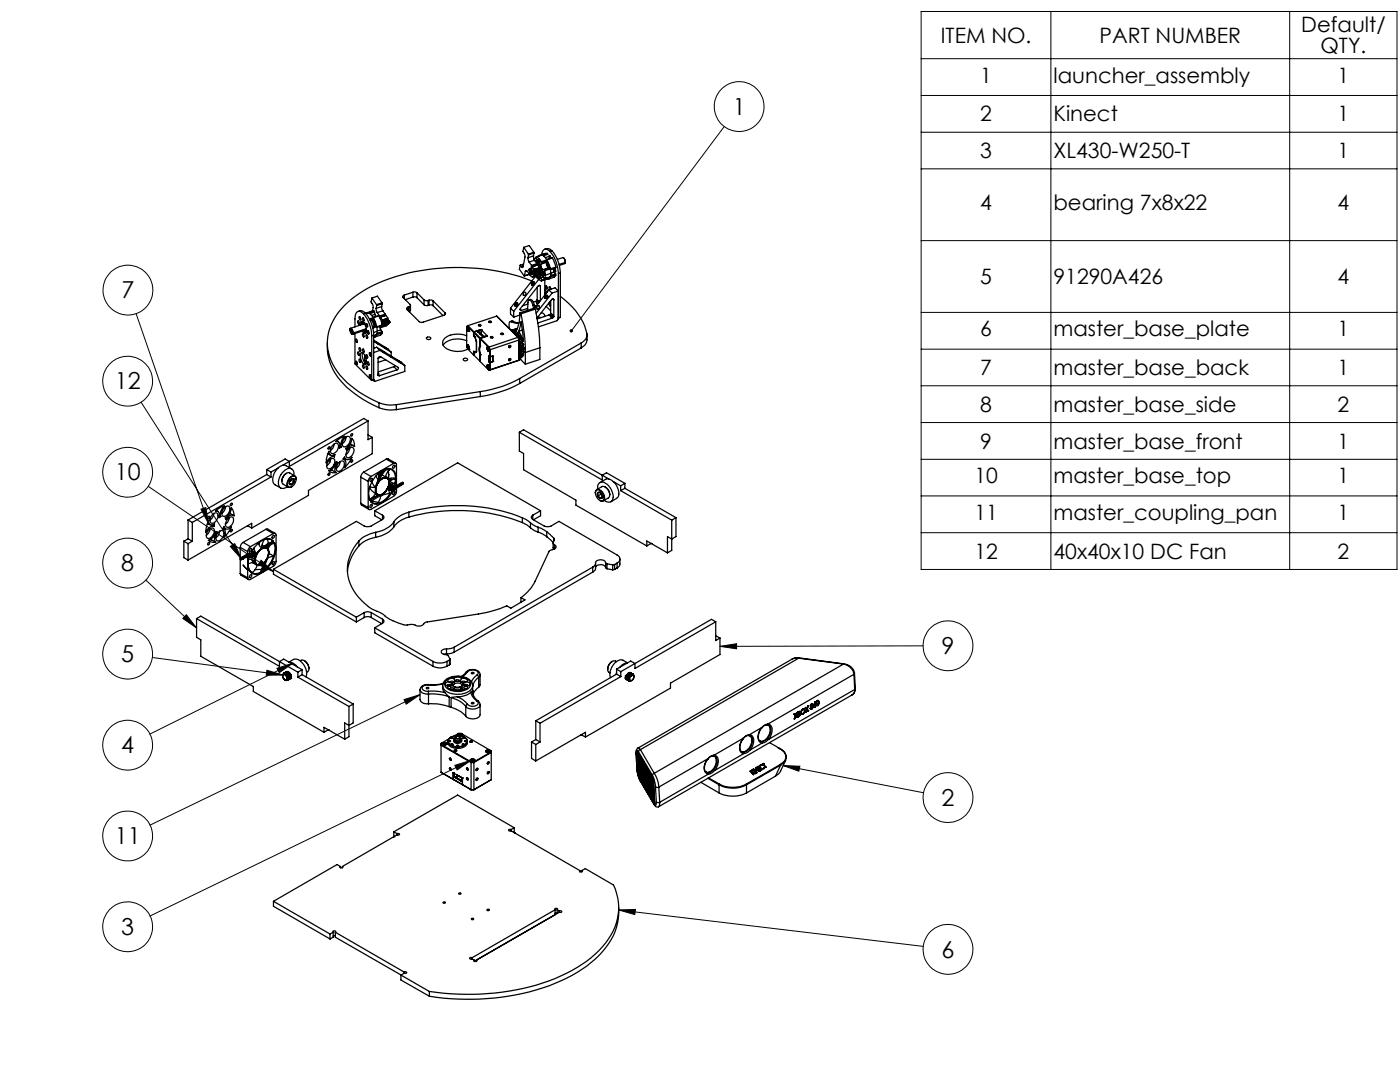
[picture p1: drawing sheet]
<svg xmlns="http://www.w3.org/2000/svg" width="279mm" height="216mm" viewBox="0 0 279 216" stroke-linecap="round" stroke-linejoin="round" font-family="sans-serif">
<defs><g id="words">
<g font-size="4.7">
<text x="146.2" y="22.9">1</text>
<text x="24.3" y="59.5">7</text>
<text x="22.9" y="77.7">12</text>
<text x="22.9" y="95.9">10</text>
<text x="24.2" y="114">8</text>
<text x="187.9" y="130.5">9</text>
<text x="24.2" y="132.2">5</text>
<text x="24.2" y="150.3">4</text>
<text x="187.9" y="160.8">2</text>
<text x="22.9" y="168.5">11</text>
<text x="24.2" y="186.6">3</text>
<text x="187.9" y="191.1">6</text>
</g>
<g font-size="4.2">
<text x="187.8" y="8.5">ITEM NO.</text>
<text x="219.5" y="8.5">PART NUMBER</text>
<text x="259.7" y="6.5">Default/</text>
<text x="263.5" y="10.6">QTY.</text>
<text x="195.6" y="16.5">1</text>
<text x="210.3" y="16.5">launcher_assembly</text>
<text x="266.9" y="16.5">1</text>
<text x="195.6" y="24.2">2</text>
<text x="210.3" y="24.2">Kinect</text>
<text x="266.9" y="24.2">1</text>
<text x="195.6" y="31.6">3</text>
<text x="210.3" y="31.6">XL430-W250-T</text>
<text x="266.9" y="31.6">1</text>
<text x="195.6" y="42">4</text>
<text x="210.3" y="42">bearing 7x8x22</text>
<text x="266.9" y="42">4</text>
<text x="195.6" y="56.7">5</text>
<text x="210.3" y="56.7">91290A426</text>
<text x="266.9" y="56.7">4</text>
<text x="195.6" y="67.1">6</text>
<text x="210.3" y="67.1">master_base_plate</text>
<text x="266.9" y="67.1">1</text>
<text x="195.6" y="74.8">7</text>
<text x="210.3" y="74.8">master_base_back</text>
<text x="266.9" y="74.8">1</text>
<text x="195.6" y="82.2">8</text>
<text x="210.3" y="82.2">master_base_side</text>
<text x="266.9" y="82.2">2</text>
<text x="195.6" y="89.5">9</text>
<text x="210.3" y="89.5">master_base_front</text>
<text x="266.9" y="89.5">1</text>
<text x="194.5" y="96.4">10</text>
<text x="210.3" y="96.4">master_base_top</text>
<text x="266.9" y="96.4">1</text>
<text x="194.5" y="103.8">11</text>
<text x="210.3" y="103.8">master_coupling_pan</text>
<text x="266.9" y="103.8">1</text>
<text x="194.5" y="111.5">12</text>
<text x="210.3" y="111.5">40x40x10 DC Fan</text>
<text x="266.9" y="111.5">2</text>
</g>
</g></defs>
<g fill="none" stroke="#000" stroke-width=".2">
<path d="M183.8 2.3h95v111.3h-95zM183.8 19h95M183.8 11.7h95M209.7 2.3v111.3M257.4 2.3v111.3M144.5 25.3l-30.5 40.7M183.8 26.4h95M183.8 33.7h95M183.8 48h95M27.2 62.6l14.5 42M183.8 62.3h95M183.8 69.7h95"/>
<path d="M183.8 77h95M28.2 80.3l20 31.2M29.6 97l25 17.1M183.8 84.3h95M183.8 91.7h95M183.8 99h95M29.1 115.7l10.1 9.6M40.1 101.6l1-.3 .6 3.3zM46 109l.8-.5 1.4 3zM52.1 111.8l2.5 2.3-3.1-1.5zM183.8 106.3h95M30.4 131.2l26.1 3.5"/>
<path d="M37.2 122.7l2 2.6-2.7-1.9zM53.3 133.7l3.2 1h-3.4zM55.3 133.3l3.2-1-2.8 1.9zM58.5 132.3l-28.6 14.2M80.6 139.6l3.2-1-2.7 1.9zM83.8 138.6l-53.8 26M143.7 129l3.3-.6v1.1zM184.2 128.9l-40.5 .1M90.8 152.7l3.2-1-2.8 1.9zM94 151.7l-64 31.1M156.3 152.8l3.3 .1-.2 1zM156.3 152.8l28 5.4"/>
<path d="M123.5 181.6l3.3-.1-.1 1zM123.5 181.6l60.8 7.2"/>
<circle cx="147.5" cy="21.3" r="5"/>
<circle cx="25.5" cy="57.9" r="5"/>
<circle cx="25.5" cy="76.1" r="5"/>
<circle cx="25.5" cy="94.2" r="5"/>
<circle cx="25.5" cy="112.4" r="5"/>
<circle cx="25.5" cy="130.5" r="5"/>
<circle cx="189.2" cy="128.9" r="5"/>
<circle cx="25.5" cy="148.7" r="5"/>
<circle cx="189.2" cy="159.2" r="5"/>
<circle cx="25.5" cy="166.8" r="5"/>
<circle cx="25.5" cy="184.9" r="5"/>
<circle cx="189.2" cy="189.4" r="5"/>
</g>
<path d="M113.8 65.8l-.1 .2 .1 .3 .2-.3-.2 .3a.34 .34 0 0 0 .5 0 .34 .34 0 0 0 0-.5 .34 .34 0 0 0-.5 0zM143.7 129l3.3-.6v1.1zM156.3 152.8l3.3 .1-.2 1zM123.5 181.6l3.3-.1-.1 1zM90.8 152.7l3.2-1-2.8 1.9zM80.6 139.6l3.2-1-2.7 1.9zM53.3 133.7l3.2 1h-3.4zM55.3 133.3l3.2-1-2.8 1.9zM37.2 122.7l2 2.6-2.7-1.9zM46 109l.8-.5 1.4 3zM40.1 101.6l1-.3 .6 3.3zM52.1 111.8l2.5 2.3-3.1-1.5z" fill="#000"/>
<g fill="none" stroke="#000" stroke-width=".25">
<path d="M74.2 59.5l-.2 .8 .5 .8-.2 1M74.2 59.5l.9 1.3M74.2 59.5l1.1-.4 .9 1.3M80.7 58.9a.3 .3 0 0 0-.3 .4l1.4 1.4a.29 .29 0 0 1 .1 .4 .29 .29 0 0 1-.3 .1M80.7 58.9v.7M82.4 58.3l.3-.1 .5 .2M82.4 59.3l.5-.1 .3 .2M82.4 58.3l-1.7 .6M82.4 58.3v1M82.4 59.3l-1.5 .5M83.2 58.4l1.4 1.4M83.2 58.4v1"/>
<path d="M83.2 59.4l1.4 1.4M84.6 59.8l.4 .2h.4M84.6 59.8v1M85.4 60v.9M85.6 59.9h.5l.3 .1M85.6 59.9l-.2 .1M85.6 59.9v1M103.8 52.9l-.2 .8 1.1 1.3M103.8 52.9l.2 .3M104.4 53.1l-.4 .1M104.5 58.9h.1M104.5 52.7l-.7 .2"/>
<path d="M104.5 49.4l-.1 .8 .3 .4 .1 .7-.4 1.9a.19 .19 0 0 1-.2 .2 .19 .19 0 0 1-.2-.2M104.5 49.4l.9 1.3M104.5 49.4l1.1-.4 .9 1.3M104.6 58.3h.1a.29 .29 0 0 1 .2 .5 .29 .29 0 0 1-.5-.1zM104.8 54.1l.3-.1 .7 .9a.34 .34 0 0 0 .3 .4 .34 .34 0 0 0 .4-.3M104.8 54.1l-.1 .9M105.1 54l-.3 .1M105.4 51.4l.2 .9M105.4 50.7l.1 .2M105.5 50.9l-.1 .5M105.6 59.8l.3-.1 .3 .2 .4 .9M105.6 52.3l.5 .7"/>
<path d="M105.6 54.7l-.9 .3M105.7 53.7h.1M105.7 54.8l-1.1 .3M105.7 53.7l-.1 .1M105.7 53.6a.79 .79 0 0 1 .4 1.2 .99 .99 0 0 1-.4-1.2zM105.7 53.6v.1M105.8 54l.1 .5h.1l.1-.1M105.8 54h.1M105.8 54l.1 .4 .2 .1M105.8 54l.2 .4M105.9 54l.1 .4M105.9 53.9l-.1 .1"/>
<path d="M105.9 53.7l.2 .2M105.9 54l.2 .4M105.9 53.7l-.2-.1-.1 .2M105.9 53.9v.1M106 54l.1 .4M106 54.4h.1M106 54.4v.1M106 54h-.1M106 54.8h.1M106 54l-.2-.1v.1M106 54.8h.2M106.1 53l-.2 .7"/>
<path d="M106.1 56.8l.1 .1M106.1 56.8h.1M106.2 56.1a41.8 41.8 0 0 0-31.8 .9 16.7 16.7 0 0 0-8.4 7.9 9.7 9.7 0 0 0 2.5 10.7 21.1 21.1 0 0 0 7.1 4.8M106.2 53.6l-.3 .1M106.2 56.8h.2M106.2 56.8h.1M106.2 53.2l-.1 .7 .1 .3a.29 .29 0 0 1 .1 .4 .29 .29 0 0 1-.4 .1l-.3-.9M106.2 53.2l.4 .5M106.2 54.5h.1M106.3 56.3l-.2 .3 .1 .2M106.4 53.1l-.1 .1M106.4 56.8l-.2 .1"/>
<path d="M106.5 51l.2 .9M106.5 51l-1.1 .4M106.5 54.7v.3M106.5 56.7l-.3 .1M106.5 54.2v.5M106.5 54.2h.1M106.5 50.3l.1 .2M106.5 54.2l.3 .3M106.5 56.3l.1 .2-.2 .3M106.5 56.3a.35 .35 0 0 0-.4 .1 .35 .35 0 0 0 0 .4M106.5 56.3l.1 .3M106.5 56.3l-.2 .1-.1 .4"/>
<path d="M106.5 56.3h-.2l-.2 .5M106.5 50.3l-1.1 .4M106.5 56.3h.1M106.6 54.3l.1 .1M106.6 53l-.2 .1M106.6 53h.1M106.6 53l-.2 .2 .2-.2M106.6 56.4l-.3 .2v.2M106.6 56.5l-.2 .3M106.6 50.5l-1.1 .4M106.6 50.5l-.1 .5M106.6 53l-.2 .2"/>
<path d="M106.6 53h.3M106.6 53h.2M106.6 53.7l-.1 .5M106.7 54.3h.1M106.7 51.9l-1.1 .4M106.7 51.9l.5 .7M106.7 54.2h.1M106.7 54.2v.1M106.7 54.3v.1M106.7 54.4h.1M106.7 54.2l.2 .2M106.7 54.3l.2 .3"/>
<path d="M106.7 54.2l.3 .3M106.7 54.2l.2 .3M106.7 54.4l.2 .3M106.8 54.1h.1M106.8 54.1v.1M106.8 54.4h.1M106.8 54.2h-.1M106.8 54.1l.1 .3M106.8 54.2l.2 .3M106.8 54.2l.1 .2M106.8 54v.1M106.8 54h.1"/>
<path d="M106.8 54.1l.2 .3M106.8 53l-.4 .1M106.8 53h.1M106.8 54l.3 .4M106.8 54l.2 .3M106.8 54.1l.2 .2M106.9 54h.1M106.9 54l.1 .3M106.9 54l.2 .3M106.9 55.1l.6 .7M106.9 55.1l-5 6.4M106.9 54.6l-.4 .1"/>
<path d="M106.9 54.6l.1 .1M106.9 54.6h.1M106.9 54.5v.1M106.9 54.5l.1 .1M106.9 54.5h.1M106.9 54.4l.1 .1M106.9 54.4h.1M106.9 53.9h.1M106.9 53.9v.1M106.9 53.9l.2 .4M106.9 54.7l.1 .1M106.9 54.7h.1"/>
<path d="M106.9 53.9l.2 .3M107 54.7h.1M107 54.6h.1M107 54.5h.1M107 54.4h-.1M107 54.4h.1M107 53.9h.1M107 53.9h-.1M107 54.8h.1M107 53.9l.2 .3M107 53.9l.2 .4M107 54.3v.1"/>
<path d="M107 54.3h.1M107 54.3l.1 .1M107 54.4l.5-.3h.3a.54 .54 0 0 1-.2 .6 .54 .54 0 0 1-.6 0zM107 53.8h.1M107 53.8v.1M107 55l.1 .1M107 51.4l-.5 .2M107 53.8l.3 .4M107 53.8l-.1 .1M107 53.8l.2 .4M107.1 54.4h.1M107.1 54.3h.1"/>
<path d="M107.1 53.8h.1M107.1 54.3v.1M107.1 55.1l.3 .5 .7 .5M107.1 53.8l.1 .3M107.1 55.1h-.2M107.1 54.8l-.6 .2M107.1 51.5l-.5 .2M107.1 54.2v.1M107.1 54.2h.1M107.1 54.2l.1 .1M107.1 52.5a1.19 1.19 0 0 1 1 1.2l.1 .6M107.1 53.8l.2 .4"/>
<path d="M107.1 53.8l.3 .4M107.1 54.5h.1M107.1 54.3l.7-.2a.49 .49 0 0 1-.2 .6 .49 .49 0 0 1-.6-.1zM107.1 54.5l.1 .2M107.2 53.8h.1M107.1 52.9l.2-.2a1.24 1.24 0 0 1 .8 1.4M107.1 53.8l.3 .2M107.1 52l-.3 .1M107.2 54.3h.1M107.2 54.2h.1M107.2 54.1v.1M107.2 54.1h.1"/>
<path d="M107.2 52.6a1.61 1.61 0 0 1 .8 2.1l-.4-.1 .2 .1 .3-.2M107.2 52.6h.2M107.2 52.6l-1.1 .4M107.2 52.6l-.1 .3M107.2 53.8l.2 .3M107.2 54.5h-.1M107.2 54.2v.1M107.2 59.8l-.3 .3M107.2 53.8l.2 .2M107.2 59.8l.3 .2M107.2 57.3v2.5M107.2 52.6l-.1 .1"/>
<path d="M107.2 54.1l.1 .1M107.2 54.7h.1M107.2 53.7v.1M107.2 53.7h.1M107.2 53.7l.3 .4M107.3 54.2h.1M107.3 53.7h.1M107.3 53.7l.2 .3M107.3 54.3h.1M107.3 53.6h.1M107.3 54l.1 .2M107.3 54h.1"/>
<path d="M107.3 54.3l-.2 .2M107.3 53.6l-.7 .4M107.3 52.6l-.2 .1M107.3 53.7l.3 .3M107.3 54.3l.2 .3M107.4 53.9h.1M107.4 54.2h.1M107.4 54v.1M107.4 54h.1M107.4 53.7h.1M107.4 52.8l.3 .3 .3 .9M107.4 52.9l.4 .4 .2 .7"/>
<path d="M107.4 52.8h.1M107.4 52.8l-1.2 .4M107.4 52.8l.3 .6M107.4 53.7l.1 .3M107.4 54.1h.1M107.4 55.1l.1-.2 .2 .3M107.4 55.1l.1 .4 .2 .1v-.2M107.4 51.9v-.1a.31 .31 0 0 1 .3 .2 .31 .31 0 0 1-.1 .4l-.2-.3M107.4 51.9h.1M107.4 51.9v.2M107.4 51.9l.1-.2-.1 .4M107.4 52.6l-.3 .3"/>
<path d="M107.4 53.7l.2 .3M107.4 55.1h.1M107.4 54l.1 .1M107.4 54.1l-.1 .1M107.5 53.7h.1M107.5 54v.1M107.5 54h.1M107.5 54.1h.1M107.5 51.9l-.1 .2M107.5 55.1v-.1l.1 .1M107.5 55.1l.1 .4M107.5 55.1v.3l.2 .1"/>
<path d="M107.5 55l.1 .5M107.5 53.7l.2 .3M107.5 51.9h.1M107.5 51.8l.2 .5M107.5 51.8v.1M107.5 51.9l.1 .3M107.5 55.8l-5 6.3M107.5 54.6l-.3 .1M107.5 54.6h.1M107.5 53.7a.66 .66 0 0 0-.9 .6h.1M107.5 51.9l.1 .4M107.5 51.8l-.1 .1"/>
<path d="M107.5 55.1l.2 .4M107.5 53.1l.3 .5v.5M107.5 52.7h-.2l-.2 .1 .3-.1 .4 .3M107.5 54.2h.1M107.5 55.1h.1M107.6 54h.1M107.6 53.7v.1M107.6 53.7h.1M107.6 55l-.1 .1M107.6 53.7l.1 .3M107.6 55.7l-.1 .1M107.6 54.2h.1"/>
<path d="M107.6 54.2l-.3 .1M107.6 54.2l.1 .2M107.6 53.8h.1M107.6 51.8l-.1 .1M107.6 52.2l.1 .1M107.6 51.9l.1 .3M107.6 55.1l.1 .4M107.6 55.5l.1 .1M107.6 55l.1 .5M107.6 53.8l.2 .2M107.6 51.9h.1M107.7 54h.1"/>
<path d="M107.7 55.2v.2M107.7 52v.1M107.7 55.2v.3M107.7 54.6l.2 .1M107.7 56.9l.1 .2M107.7 54.4h.1M107.7 54.8h.1M107.7 54.4l-.2 .2M107.7 54.5l.4 .1M107.7 53.4l-1.1 .3M107.7 53.4l-.1 .4M107.7 55.5h.1"/>
<path d="M107.7 54.5h.1M107.7 54l.1 .1M107.7 55.4h.1M107.8 54.1h.1M107.8 54v.1M107.8 54h.1M107.8 54.1v.1M107.8 54.1l.1 .1M107.8 57.1a.24 .24 0 0 0-.2-.2 .24 .24 0 0 0-.2 .2l-3.5 4.5a.22 .22 0 0 0-.1 .2 .22 .22 0 0 0 .3 .1M107.8 54.4h.1M107.8 57.1v2.9M107.9 54.2h.1"/>
<path d="M107.9 53.3l.2 .8M107.9 54.4h.1M107.9 54.4h-.1M108 54l-.2 .4M108 54.6v.1M108 54h.1M108 54.6h.1M108 55.4l.1-.5 .6 .7M108 52.7a1.03 1.03 0 0 0 .4 1.1M108 55.4l.1 .5M108.1 52.2l-.4-.5a.49 .49 0 0 0-.7-.4l.2 .7-.2 .4M108.1 52.2v.3"/>
<path d="M108.1 54.1h.1M108.1 54.1l-.1 .4h-.3M108.1 55.9v.2M108.1 54.4l-.1 .2-.3-.1M108.1 54v.2M108.1 52.5l-.1 .2M108.1 50.9h.1M108.2 50.9l-.6 .1M108.2 50.9l.9 1M108.2 50.9l-1.2 .4M108.2 54.3l-.2 .5-.4-.1-.2 .2-1.1 .4M108.2 54.3l-.2 .5-.4-.1"/>
<path d="M108.2 54.3l-.2 .5h-.3M108.2 54.3h.1M108.3 54.5l.2 .4 .2 .1v-.2M108.3 54.5h.1M108.4 53.8h.2M108.4 54.3l-.1 .2M108.4 54.3l.2 .2 .1 .3M108.4 54.3h.1M108.4 54.5l.2 .4M108.4 54.5l.1 .3 .2 .1M108.4 55.3l-.4 .1M108.5 54.4l.2 .5"/>
<path d="M108.5 54.4h.1M108.5 54.4l-.1 .1M108.6 53.8l.1 .2M108.7 49.7l.7-.1 .7 .5M108.7 57.8a.45 .45 0 0 1 .1 .7M108.7 54l.1 .9M108.7 58.4l.1 .1M108.7 55.8v3.1M108.8 59.5h.1M108.8 54.9l-.1 .7M108.9 59.5h.2M108.9 59.5h.1"/>
<path d="M108.9 57h.1a.43 .43 0 0 1 .1 .6l-.2-.5zM108.9 59.5l.1-.3 .3-.1-.3 .2v.2M108.9 50.5l-1.1 .4M108.9 58.4l-.1 .1M109 59l-.2 .4 .1 .1M109.1 52.4a1.03 1.03 0 0 0 .4 1M109.1 52.4l-1.1 .3M109.1 59.5h-.2M109.1 51.9l.7 1.8M109.1 51.9l.1 .2M109.1 55.7l-1 .4M109.1 51.9l-1 .3"/>
<path d="M109.2 59.4l-.3 .1M109.2 52.6a.38 .38 0 0 1 .2 .6zM109.2 55.5l-.1 .2M109.2 52.1l-.1 .3M109.2 52.1l-1.1 .4M109.2 55.5h.1M109.2 55.5l-1.1 .4M109.2 58.9l.1 .3-.2 .3M109.2 58.9a.37 .37 0 0 0-.4 .2 .37 .37 0 0 0 0 .4M109.2 59l.1 .3M109.2 59a.32 .32 0 0 0-.3 .5M109.2 59l-.3 .1-.1 .4"/>
<path d="M109.2 58.9v.1M109.2 57.5l-.2 .1M109.3 50.5l-1.1 .4M109.3 59.2l-.2 .3M109.4 52.6l-.3 .1M109.4 50.7l-1 .3M109.5 57.9l-.3 .1-.1 .4M109.5 53.4l.2 .1M109.5 53.4l-1.1 .4M109.5 51.2l-.7 .2M109.5 55.4h-.1M109.5 57.9l.7 .6"/>
<path d="M109.5 57.9l-2.7 3.5M109.5 57.9l1.3-.5 .6 .7M109.7 53.5l.1 .2M109.7 53.5l-1.1 .3M109.7 50.2a7.2 7.2 0 0 1 1.7 4.4M109.7 50.2l-.2-.2a.86 .86 0 0 0-1-.2 .86 .86 0 0 0-.4 1M109.8 53.7l.1 .8M109.8 55.2a.59 .59 0 0 1-.7 .5M109.8 55.2l-1.1 .4M109.9 51.5l-.1-.4-.2-.1 .1 .6M109.9 57.7l-.1-.4-.2-.1 .1 .6M109.9 54.5l-.1 .7"/>
<path d="M109.9 54.5l-1.1 .4M110.1 50.1a7 7 0 0 1 1.7 4.4M110.1 50.1l-.4 .1M110.2 58.5l-3.2 4M110.2 51.5l.7 1.8M110.2 51.5l-1.1 .3M110.2 51.5l-1.1 .4M110.3 59.6l.2 .2M110.4 53.6l.2 .7M110.5 59.8a.23 .23 0 0 0-.2-.2 .23 .23 0 0 0-.2 .2l-2.9 3.7M110.5 59.8v3.3M110.6 53.6l.2 .1 .1 .5a.42 .42 0 0 1-.3-.6z"/>
<path d="M110.6 54.3l.3 .3M110.6 54.3l-.7 .2M110.9 54.6v.3M110.9 54.6l-1 .4M110.9 54.9l-.3 .4-1.1 .4M110.9 53.3v.1l-1 .4M110.9 53.3l-2.2 .7M110.9 54.9l-1.1 .3M110.9 54.1l-.2 .1M111.2 51.8l1.3-.4 .3 1M111.4 58.1l-1.2 .4M111.4 58.1v5.6l-.2 .3-3.7 1.2"/>
<path d="M111.4 54.6v8.8M111.8 59.2a12.7 12.7 0 0 1 5.4 7.6l-.3 .8-.9 .8M111.8 54.5l-.4 .1M111.8 54.5v8.8M112.4 51.4l.3 .4 .1 .5M112.8 52.4l-.1 .2-1.1 .4M112.8 52.3v.2M112.8 52.4l-1.2 .4M65.3 68.4a11 11 0 0 0 4.7 9.5l2.6 1.9 3 1.6M69.9 65.7l.1-.2 .2 .2 .3 .8M69.9 65.5a.79 .79 0 0 1 .4 1.2 .96 .96 0 0 1-.4-1.2zM70 65.9l.1 .5 .1 .1 .1-.2"/>
<path d="M70 65.9v-.1l.2 .1 .1 .4M70 66v-.2l.1 .5M70 65.9h.1M70 66l.1 .3M70 65.9v.1M70.1 65.9v.4M70.1 65.9h.1M70.1 65.9l.1 .4M70.1 66v.2M70.1 65.9v.1M70.1 65.8h.1M70.1 66.2l.1 .1"/>
<path d="M70.1 65.8v.1M70.1 65.8l-.1 .1M70.2 65.8l-.1 .1M70.2 66.3h.1M70.4 66.5h.1M70.5 66.5l-.1 .2h-.2M70.8 66.6v6l3.3 3.3M71 67.7h.1a.43 .43 0 0 1 .1 .6l-.2-.5zM71 72.1h.1a.43 .43 0 0 1 .1 .6l-.2-.2zM71.3 68.2l-.1 .1M71.3 72.6l-.1 .1M71.4 64.1a.4 .4 0 0 1 .2 .6z"/>
<path d="M71.4 70.2l.2 .2 .1 .4a.37 .37 0 0 1-.3-.2 .37 .37 0 0 1 0-.4zM71.4 62.2l.7-.2 .8 .4M71.7 63.2h.1a.43 .43 0 0 1 .1 .7l-.3-.4zM71.7 69.4h.1a.34 .34 0 0 1 .2 .3 .34 .34 0 0 1-.2 .3zM71.7 71.6h.1a.34 .34 0 0 1 .2 .3 .34 .34 0 0 1-.2 .4zM71.7 64.6h-.2M71.7 70.8l-.2 .1M71.9 64.9v-.5l.2-.3a1.8 1.8 0 0 1 1 2.2l-.2 .2-.4-.1M72 70.4l.1-.1a1.88 1.88 0 0 1 1 2.2l-.2 .2a1.8 1.8 0 0 1-1-2.1zM72 63.7l-.2 .1M72 70h-.2M72 72.2l-.2 .1"/>
<path d="M72.3 66.1l.2 .3M72.3 64.6h.1M72.4 69.7a.36 .36 0 0 1 .2 .2 .36 .36 0 0 1 0 .4zM72.4 64.2l-.1 .5v-.1M72.4 70.4a2.31 2.31 0 0 0 .5 2.1M72.4 64.2l-.1 .4M72.4 64.6l.1-.4-.1 .4M72.4 64.6h.1M72.4 64.2h-.1M72.4 64.6v.1M72.4 63.4h.1a.38 .38 0 0 1 0 .6l-.2-.4zM72.4 66.6h.1a.45 .45 0 0 1 .1 .7l-.2-.4z"/>
<path d="M72.4 72.8h.1a.38 .38 0 0 1 0 .6zM72.5 64.3l-.1 .3M72.5 64.4h.1M72.5 64.6h.1M72.5 62.6a.9 .9 0 0 0-1.1-.4 .9 .9 0 0 0-.5 1.1l-.1 1.9M72.5 62.6a7.4 7.4 0 0 1 1.7 4.4M72.5 64.4v.2M72.6 64.3l-.1 .4v-.3M72.6 64.4h.1M72.6 64.4l-.1 .2M72.6 64.4l-.1 .3M72.7 65.9l.2 .4"/>
<path d="M72.7 65.9l.4 .5M72.7 64.6l-2.7 .9M72.7 64h-.2M72.7 67.2h-.2M72.7 70.2h-.2M72.7 73.4h-.2M72.7 65.9l.4 .4-.3-.4 .3 .3-.1-.1M72.8 72.1v.2h.2M72.8 72h.1M72.8 70.8v1.3M72.8 72l-.1 .1M72.8 72l.2 .3"/>
<path d="M72.8 65.9l.2 .2M72.9 62.4a7.4 7.4 0 0 1 1.7 4.5M72.9 66.3l.2 .1M72.9 72.5l.2 .1M72.9 65.9l.3 .1M72.9 65.9l.2 .2M72.9 62.4l-.4 .2M72.9 66.3l-.4 .1M72.9 72.5l-.4 .1M73 66.1h.1M73 65.9l.2 .1M73 66.9a.34 .34 0 0 1 .4 .2 .34 .34 0 0 1-.1 .4z"/>
<path d="M73 70.8a.35 .35 0 0 1 .3 .3 .35 .35 0 0 1 0 .3zM73 71.4l-.2 .1M73.1 66.1l-.2-.2 .2 .2M73.1 66.3v.1M73.1 64.6a.43 .43 0 0 1 .2 .6l-.3-.4zM73.1 73a.43 .43 0 0 1 .2 .7l-.3-.4zM73.1 65.8h.1M73.1 65.8l-2.8 .9M73.1 66h.1M73.1 65.6l-2.6 .9M73.2 72.2l-.2 .1M73.3 72.2a.36 .36 0 0 1 .3 .3 .36 .36 0 0 1 0 .3z"/>
<path d="M73.4 66a.43 .43 0 0 1 .2 .6l-.3-.5zM73.4 65.1l-.2 .1M73.4 67.4l-.2 .1M73.4 71.3l-.2 .1M73.4 73.6l-.2 .1M73.5 62.4l-.5 .1M73.5 62.4l.5 .4 .5 .6M73.5 62.4h.1M73.5 62.4l-.5 .2M73.7 66.5l-.2 .1M73.7 72.8h-.2M73.7 70.4l.2 .1 .1 .5a.37 .37 0 0 1-.3-.2 .37 .37 0 0 1 0-.4z"/>
<path d="M73.7 74.8l.2 .1 .1 .5a.42 .42 0 0 1-.3-.6zM74 70.9l-.1 .1M74 75.3l-.1 .1M74.2 75.8l-.1 .1M74.2 75.8l.4-.1-.4 .2M74.2 67v8.8M74.4 63.9a1.03 1.03 0 0 0 .4 1.1M74.4 75.8l.2 .2M74.4 63.9l-.5 .2M74.5 63.4l.7 1.8M74.5 63.4v.2M74.5 63.4l-.8 .2"/>
<path d="M74.5 63.6l-.1 .3M74.5 63.6l-.7 .3M74.6 64.1a.38 .38 0 0 1 .1 .6zM74.6 67l.6-.2zM74.6 66.9l-.4 .1M74.6 66.9v9.1M74.6 69.3l.2 .1M74.6 68.1l3.5 2.2M74.6 67.9l2.8 1.7 .7 .7M74.6 62.1l-1.4 .3M74.6 62.1l.2 .2M74.6 62.1l-1.1 .3"/>
<path d="M74.8 62.3v.4M74.8 64.1l-.3 .1M74.8 62.3l-1 .3M74.8 62.7l.2 .4M74.8 65h.3M74.8 65l-.5 .2M74.8 62.7l-.6 .2M74.9 66.9l-.2 .1M75 68.2l.6 .5zM75.1 61.5l.2 .9M75.1 65l.1 .2M75.1 65l-.7 .3"/>
<path d="M75.1 60.8l.1 .2M75.2 65.2l.1 .9M75.2 66.8a.5 .5 0 0 1-.6 .4M75.2 61l-.1 .5M75.2 69.3l5 3 .6 .7M75.2 69.3l-.6 .2M75.2 69.3l.6 .6M75.2 65.2l-.8 .3M75.3 66.1l-.1 .7 1.1-.4M75.3 62.4l.5 .6M75.3 66.1l-.8 .3M75.5 71.5v3.4l.2 .1"/>
<path d="M75.5 71.5l.1-.2 .3-.1 3.5 2.1v.4l-.2 .1M75.5 74.6v.2M75.5 74.6h.1M75.5 74.8h.1M75.5 74.8l.2 .2M75.5 68.6h.1M75.6 63l.4 .9 .3 .9M75.6 63l-1.2 .3M75.6 63l-1.1 .4M75.8 65.1l.2 .7M75.8 63l-.1 .3M75.8 69.9l-1.2 .4"/>
<path d="M75.8 69.9l5 3.1M75.9 63.3v.3M75.9 63.3l.4 .6M75.9 63.3l1.1-.4 .4 .6M76 65.8l.2 .4M76 65.8l-.7 .2M76.1 63.2l-.1 .1M76.1 71.3l-.6 .2M76.2 65.1l-.2 .3h-.2M76.2 61.2l.2 .8M76.2 61.2l-1.1 .3M76.2 65v.1"/>
<path d="M76.2 64.2v.3M76.2 64.2h.1M76.2 60.4l.1 .2M76.2 64.2l.2 .4M76.2 70l-.1-.1 .5 .4v-.1M76.2 70l.2 .1M76.2 70l.2 .3M76.2 66.2l.1 .2M76.2 60.4l-1.1 .4M76.2 66.2l-1 .3M76.3 64.4l.1 .1M76.3 63.1l-.2 .1"/>
<path d="M76.3 63.1h.1M76.3 63.1l-.2 .2M76.3 66.4l-.4 .5-1.1 .3M76.3 64.8v.2l-1.1 .3M76.3 60.6l-1.1 .4M76.3 60.6l-.1 .6M76.3 64.8l-1.1 .4M76.3 63.1h.3M76.3 63.1h.2M76.3 63.9l-.1 .3M76.4 70.1v.1M76.4 70.1l.2 .2"/>
<path d="M76.4 64.4h.1M76.4 70.1h.1M76.4 64.3h.1M76.4 64.3v.1M76.4 64.4v.1M76.4 64.5h.1M76.4 64.3l.2 .4M76.4 62l-1.1 .4M76.4 62l.5 .7M76.4 64.3l.3 .3M76.4 64.5l.2 .2M76.4 64.5l.2 .3"/>
<path d="M76.4 64.2h.1M76.4 64.2v.1M76.4 70.2h.2M76.4 70.2l.2 .1M76.4 64.3l.2 .3M76.4 64.2l.2 .3M76.4 64.2l.3 .4M76.5 64.2h.1M76.5 64.2h-.1M76.5 64.2l.2 .3M76.5 64.2l.2 .4M76.5 63.1l-.4 .1"/>
<path d="M76.5 64.1h.1M76.5 64.1v.1M76.5 64.1l.2 .3M76.5 64.2l.2 .2M76.6 63.1h.1M76.6 64.1h.1M76.6 70.2v.1M76.6 70.2h.1M76.6 64.1l.2 .2M76.6 64.1l.2 .4M76.6 64.1l-.1 .1M76.6 64.7l-.3 .1"/>
<path d="M76.6 64.8h.1M76.6 64.7v.1M76.6 64.7l.1 .1M76.6 64.7h.1M76.6 64.6v.1M76.6 64.6l.1 .1M76.6 64.6h.1M76.6 64v.1M76.6 64h.1M76.6 64l.2 .4M76.6 64.1l.2 .3M76.6 64.5v.1"/>
<path d="M76.6 64.5l.1 .1M76.6 64.5h.1M76.6 64l.2 .3M76.7 64.8h.1M76.7 64.8v.1M76.7 64.7h.1M76.7 64.6h.1M76.7 64.5h-.1M76.7 64.5h.1M76.7 64h.1M76.7 64h-.1M76.7 64l.2 .3"/>
<path d="M76.7 64.9h.1M76.7 64.4v.1M76.7 64.4h.1M76.7 64.4l.1 .1M76.7 64l.2 .2M76.7 64.3l.1 .2M76.7 64.3h.1M76.7 64.6l.3-.3 .5-.1a.47 .47 0 0 1-.2 .6 .47 .47 0 0 1-.6-.1zM76.7 64l.3 .3M76.8 64.5h.1M76.8 64.3v.1M76.8 63.9l-.1 .1"/>
<path d="M76.8 64.3h.1M76.8 63.9l.1 .3M76.8 64.9l-.6 .2M76.8 63.9h.1M76.8 63.9l.2 .3M76.8 64.6h.1M76.8 64.4h.1M76.8 64.6l.1 .2M76.8 63.9l.2 .2M76.9 64.4l.6-.2a.53 .53 0 0 1-.2 .6 .53 .53 0 0 1-.6 0zM76.9 64.3h.1M76.9 64.2v.1"/>
<path d="M76.9 64.2h.1M76.9 63.9h.1M76.9 62.7l-1.1 .3M76.9 62.7l-.1 .3M76.9 63.9l.2 .3M76.9 64.6h-.1M76.9 69.4l-.2-.2 .5 .4M76.9 69.4l.2 .1M76.9 69.4l.2 .2M76.9 63.9l.2 .2M76.9 64.2l.1 .1M76.9 64.8h.1"/>
<path d="M76.9 63.9l.3 .3M76.9 63.9l.3 .2M77 64.3h.1M77 71.8l-1.5 .5M77 64.4h.1M77 63.7h.1M77 64.2h.1M77 64.1v.1M77 64.1h.1M77 64.4l-.2 .2M77 63.8l-.1 .1M77 63.8h.1"/>
<path d="M77 63.7l-.3 .1-.3 .4M77 63.8l.2 .3M77 63.8l.3 .4M77 64.4l.2 .3M77 64h.1M77 64.1l.1 .1M77 64.2l-.1 .1M77.1 64.2h.1M77.1 64.1v.1M77.1 64.1h.1M77.1 63.8h.1M77.1 63.8l.2 .3"/>
<path d="M77.1 64.1l.1 .1M77.1 69.5h.1M77.2 63.8h.1M77.2 64.1v.1M77.2 64.1h.1M77.2 69.6v.1zM77.2 69.6h.1M77.2 63.8l.2 .3M77.2 64.2h.1M77.2 64.1l.1 .1M77.2 64.7l-.3 .1M77.2 64.7h.1"/>
<path d="M77.2 63.8a.62 .62 0 0 0-.8 .6M77.2 63.8a.66 .66 0 0 0-.9 .5h.1M77.2 64.3h.1M77.3 64.8l-.2 .2-1.1 .4M77.3 64.2h.1M77.3 64.1h.1M77.3 63.8v.1M77.3 63.8h.1M77.3 63.8l.1 .3M77.3 64.3h.1M77.3 64.3l-.3 .1M77.3 64.3l.1 .2"/>
<path d="M77.3 63.9h.1M77.3 63.9l.2 .2M77.4 64.1h.1M77.4 64.5h.1M77.4 64.1v.1M77.4 64.5l-.2 .2M77.4 64.4h.1M77.4 63.5l-1.1 .4M77.4 63.5l-.1 .4M77.4 64.2h.1M77.4 64.1l.1 .1M77.5 64.2h.1"/>
<path d="M77.5 64.1v.1M77.5 64.1h.1M77.5 64.2l.1 .1M77.6 64.3h.1M77.6 64.2v.1M77.7 70.9l.5 .4zM78.1 70.3v.7M78.2 71.3h.1M78.6 73.2l.6 .6M78.6 73.2l-3.1 1M78.8 73l-.2 .2M79.2 73.8l-3.5 1.2"/>
<path d="M79.6 72l-.3-.1 .6 .5-.1-.2M79.6 72l.2 .2M79.6 72l.2 .3M79.8 72.2h.1M79.8 72.2v.1M80.8 73v1.1l-6 2-.2-.1M81.5 61.3a.29 .29 0 0 0-.3 .2 .29 .29 0 0 0 0 .3l2.4 2.4 .5 .1 4.5-1.4a.27 .27 0 0 0 .3-.2 .27 .27 0 0 0-.1-.3M81.5 61.3v.7M81.6 61.2l-.1 .1M81.6 61.2v1M81.9 60.9v1.1l-.2 .2M84.6 60.8l.5 .2 .3-.1"/>
<path d="M85.1 67.4a.5 .5 0 0 1 .9 .2 .5 .5 0 0 1-.9-.2zM85.6 60.9l.3-.1 .5 .2M85.6 60.9h-.2M86.4 60v1M86.4 60l2.4 2.4M86.4 61l2 2M88.8 62.4v.4M92.5 71.6a.39 .39 0 0 1 .5-.2 .39 .39 0 0 1 .2 .5 .39 .39 0 0 1-.5 .1 .39 .39 0 0 1-.2-.4zM93.1 67a4.4 4.4 0 0 0-4.5 .7 1.26 1.26 0 0 0 .6 1.9 4.7 4.7 0 0 0 4.1 .1M93.1 68a4 4 0 0 0-4.7 .9M93.1 65.2v3.9l.2 .5 1.2 1.2M93.2 68.9h.1a.51 .51 0 0 1 .2 .8l-.2-.3z"/>
<path d="M93.2 65.3h.1M93.2 65.2a.56 .56 0 0 1 .3 .9l-.3-.3zM93.2 68.8a.56 .56 0 0 1 .3 .9l-.3-.3zM93.3 65.3a.53 .53 0 0 1 .2 .8l-.3-.5zM93.3 68.8h.1M93.3 65.2h.1M93.3 68.8l-.1 .1M93.3 68.9a.39 .39 0 0 1 .2 .7l-.2-.4zM93.3 65.2l-.1 .1M93.3 65.3a.43 .43 0 0 1 .2 .7l-.3-.5zM93.3 65.1l1.2 1.2M93.3 65.1l-.2 .1"/>
<path d="M93.4 65l1.2 1.2M93.4 65l5.7-1.9 4.3 4.2M93.4 65l-.1 .1M93.4 65l-.3 .2M93.5 69.7h.1M93.5 66.1h.1M93.5 69.1l.1 .3M93.5 69.1l.1 .2M93.5 65.5l.1 .3M93.5 65.5l.1 .2M93.6 69.7h.1M93.6 66.1h.1"/>
<path d="M94.5 67l.3 .2M94.5 67h.1M94.5 66.3v.7M94.5 70.8h.1M94.5 67l.3 .3 .3 .8M94.5 66.4l1.3 1.2M94.5 70.2v.6l1.3 1.3M94.5 66.4v.6M94.5 70.2l.2 .1M94.6 70.1h.1M94.6 70.1l-.1 .1M94.6 66.2l-.1 .1"/>
<path d="M94.6 66.2l-.1 .2M94.6 66.2l3 3.1M94.7 70.3l.1 .1M94.8 70.3h.1M94.8 67.2h.1M94.8 70.3l-.3-.2v.7M94.8 67.2l.3 .9M94.8 70.3h-.1M94.8 70.3v.1M94.9 70.3h-.1M95.1 68.1v.1M95.1 68.1v2"/>
<path d="M95.1 70.2l-.3 .2M95.1 70.1l-.3 .2M95.1 68.1h.1M95.1 70.1h.1M95.1 70.1v.1M95.4 66.1l.9 1.1M95.4 66.1h.1M95.6 65a.16 .16 0 0 1 .1-.2 .16 .16 0 0 1 .2 .2M95.8 68.9a2.47 2.47 0 0 0 0 1.9M95.8 67.6v1.3M95.8 70.8v1.3l1.7 1.7M95.8 68.9h.1"/>
<path d="M95.8 70.8h.1M95.8 68.9a2.69 2.69 0 0 0 0 1.9M95.8 68.9l.1 .1a2.03 2.03 0 0 0 0 1.9l-.1-.1M95.8 67.6l1.7 1.7M95.8 67.6h.1M95.8 78.1l-16.7 2.7M95.8 78.1v1M95.8 79.1l-16.7 2.6M95.9 67.5l-.1 .1M96 65.8h.1M96 65.8l1.3 1.3-1.4 .4M96 65.8l-1.4 .4"/>
<path d="M96 66.5l.6 .6M96 66.5h.1M96.1 65.9h.1M96.1 65.9l-.7 .2M96.1 66.2l-.1 .3-.2 .1 .2-.1M96.3 67.2h.1M97.2 67l-.7 .2-.2-.1M97.2 69.3h.1M97.3 69.3a.56 .56 0 0 1 .2 .8l-.2-.3zM97.3 72.8a.56 .56 0 0 1 .2 .9l-.2-.3zM97.3 67.1l-1.4 .4M97.3 69.2h.1"/>
<path d="M97.3 72.8h.1M97.3 69.2l-.1 .1M97.3 69.4h.1a.35 .35 0 0 1 0 .6zM97.3 72.8l-.1 .1M97.3 73h.1a.35 .35 0 0 1 0 .6zM97.5 70.1h.1M97.5 73.7h.1M97.5 69.5l.1 .2M97.5 73.1l.1 .2M97.5 69.6l.1 .1M97.5 73.2l.1 .1M97.5 73.8l.1 .1"/>
<path d="M97.5 69.3l.2 .5M97.6 72.2h.1M97.6 71h.1M97.6 71l.1 .2M97.6 71v1.2M97.6 72.2l.1 .1M97.6 70.1h.1M97.6 73.7h.1M97.6 69.3h-.1M97.6 69.3l.2 .5M97.6 64.3v-.1a.17 .17 0 0 1 .3-.1 .17 .17 0 0 1 .1 .2M97.7 69.8h.1"/>
<path d="M97.7 69.8v3.9M97.7 73.7l-.2 .1M97.7 73.7l.1 .1M97.8 69.8v4M97.8 73.8l-.2 .1M98 67.4a.16 .16 0 0 1 .1-.2 .16 .16 0 0 1 .2 .2M98.3 71l-.6 .2M98.4 72.1h.1M98.4 71l-.7 .2M98.4 72.1l-.7 .2M98.4 71v1.1M99.2 63.1l4.2 4.2"/>
<path d="M100 66.7v-.1a.18 .18 0 0 1 .2-.1 .18 .18 0 0 1 .2 .2M101.9 61.5l.6 .6M101.9 61.5v1.2l.6 .6M102.1 64.2l-.1-.1a1.18 1.18 0 0 0-.3 1.6M102.1 64.2l.8 .3h.6M102.1 65.9h.1M102.1 66h.1M102.2 65.9h-.1M102.2 65.9v.2M102.4 64.1l1.2 .3M102.4 64.1l-.6 .1M102.4 64.1l-.3 .1"/>
<path d="M102.4 65.9l-.1 .4M102.4 65.9h.1M102.4 65.8h.1M102.4 65.8v.1M102.4 65.8l.8-.2-.7 .2M102.5 65.8v.1M102.5 65.9v.5M102.5 62.1v1.2M102.6 66.4l-.1 .1M102.7 66.7l.3 .2M102.8 61l.1 .1M102.8 66l-.2 .5"/>
<path d="M102.8 66l.1 .1M102.8 66h.1M102.8 61h.3M102.8 61h.1M102.9 60.9a.29 .29 0 0 1 .1-.3 .29 .29 0 0 1 .3 0l-.3 .1-.1 .3M102.9 60.9v.1M102.9 66v.1M102.9 61h.2M102.9 61h.1M102.9 66.1l-.1 .6M103 60.5l-.2 .3v.2M103 66h-.1"/>
<path d="M103.1 61l-.2 .1M103.1 66.6l-.3 .1M103.1 65.9l-.3 .1M103.2 60.9l-.3 .1M103.3 60.5v.2l-.2 .3M103.3 60.5a.4 .4 0 0 0-.5 .1 .4 .4 0 0 0 0 .4M103.3 60.5v.3M103.3 60.5h-.2l-.2 .1-.1 .4M103.3 60.7l-.2 .3M103.3 65.5l-1.2 .4M103.3 60.5h.1M103.3 66.4l-.4 .4-.1-.1"/>
<path d="M103.3 66.4l.1 .1M103.3 66.4h.1M103.3 60.6l-.2 .1-.1 .3M103.4 66.5l-.3 .6 .5-.2M103.4 66.5h.1M103.4 67.3l-5.8 2M103.4 67.3l.2 .5M103.4 67.3h.1M103.6 70.7l.5 .4M103.6 67.8l-5.8 2M103.6 71.9l-5.8 1.9M103.6 67.8v4.1"/>
<path d="M103.6 71.9l-6 2M103.6 68a2.51 2.51 0 0 1 0 2.7M103.6 70.9l.2 .3M103.6 68.4a2.66 2.66 0 0 1 0 1.9M103.6 68.3a2.63 2.63 0 0 1 .1 1.8M103.6 71l.1 .2M103.6 67.8h.1M103.7 67l-.4 .2M103.7 67l.1 .2M103.7 67h.1M103.7 68.3l.1 .2M103.7 70.6l.1-.1 .6 .3"/>
<path d="M103.7 70.6l.4 .4M103.7 71.2h.1M103.7 67l.1 .1M103.7 75.5a21.9 21.9 0 0 1-7.9 2.6M103.7 76.5a23.8 23.8 0 0 1-7.9 2.6M103.7 67l-.1 .1M103.7 75.5v1M103.8 67.2l-.3 .4 .4-.1M103.8 67.1h.1M103.8 71.2h.1M103.8 62.9l-1.3 .4M103.8 68.5l.5 .1"/>
<path d="M103.8 61.7l.3 .2M103.9 71.4v.3l.9 1M103.9 70.3v-.2l.6 .2M103.9 70.3l.5 .4M103.9 70.6h-.2M103.9 69.2l.6 .2M104 62.6a36 36 0 0 1 .8 7.7M104 62.6l-.2-.1a7.5 7.5 0 0 1-.8 3.5 5.8 5.8 0 0 1 1.4 5l-.5 .4M104 69.8l.5 .3M104 64.2l.5 3.9-.6-1.3a1.48 1.48 0 0 1 0-1.8zM104 67.7l-.3 .1M104.1 67.8h-.5"/>
<path d="M104.1 67.8v.1l-.4 .4M104.1 67.8h.1M104.1 71.1h.1M104.1 71.3l-.2 .1M104.1 71.1l-.3 .1M104.1 71v.1M104.1 70.2l-.2 .1M104.2 68.1l-.5 .2M104.2 65.9l-.7 .2M104.3 68.4l-.5 .1M104.3 68.6l.1 .2M104.3 68.6h.1"/>
<path d="M104.4 68.8l-.5 .1v.3M104.4 68.8h.1M104.4 70.8h.1M104.4 71l-.3 .1M104.4 70.7v.1M104.4 70.7h.1M104.4 68.8l-.3 .1M104.4 69l-.5 .2M104.5 70.7h-.1M104.5 70.8h-.1M104.5 69.4v.2M104.5 69.6h-.5v.2"/>
<path d="M104.5 70.1v.2M104.5 69.4h.1M104.5 69.6h.1M104.5 70.1v.1M104.5 70.2v.1M104.5 70.3h.1M104.5 70.2h.1M104.5 69.6l-.5 .2M104.8 70.3v2.4M105.3 61.5l-1.2 .4M105.3 60.7l-1 .3M106.4 60.9l.1 .9"/>
<path d="M106.4 60.9l-.4-.8-.2-.2h-.3l-.1 .2-.2 1.8M106.5 61.8l-.1-.2-2.6 .8M106.5 61.8l-2.5 .8M106.6 60.8a38.6 38.6 0 0 1 1.1 8.6M106.6 60.8l-.2 .1M106.9 60.1l.3 .3M106.9 60.1l-.5 .2M107.1 60.9l-.4 .2M107.1 61.6l.1 .1M107.2 60.4v.1M107.2 61.1h.1a.28 .28 0 0 1 .4 .1 .28 .28 0 0 1-.2 .4h-.4zM107.2 60.5h.1"/>
<path d="M107.3 60.5h.1M107.3 60.2l.3 .2M107.3 60.2l-.1 .2M107.3 63.3l.7 .1M107.3 60.5l.1 .1M107.5 60l.1 .2M107.5 60l-.2 .2M107.5 60.4l-.3 .1M107.5 60.5h-.3M107.6 60.1v.2M107.6 60.2v.1M107.6 60.3h.1"/>
<path d="M107.6 60.2l.1 .1M107.7 69.4l-2.9 .9M107.7 69.4v2.3l-2.9 1M108 62.4l.6 .3v.5M109 61.1l.9 .9M109.6 62.8l.3 .3M109.6 62.8l-2.4 .8M109.7 61l.2 .1zM109.9 63.1v.1M109.9 60.7l-.2-.3a.31 .31 0 0 0-.2 .3 .31 .31 0 0 0 .2 .3M109.9 63.2h.1M109.9 62.5l-.3 .3"/>
<path d="M109.9 60.1l-.2 .1 .2 .1M109.9 62.5l.2 .2M109.9 60v2.5M109.9 63.2h.3M110 62.9l.3 .2M110 62.9l-.1 .2M110 63.2l.2 .3M110.1 62.7l.2 .2M110.1 62.7l-.1 .2M110.2 63.5l-2.8 1M110.3 63.1l-.3 .1M110.3 63.1l-.4 .1"/>
<path d="M110.3 62.9v.2M110.3 62.9v-.1v.2M110.3 62.9l.2 .2M110.5 63.1l-.3 .4M111.4 63.4v.1M111.8 63.3l-.4 .2M111.8 63.3l-.4 .1M116 68.4l-12.3 7.1M116 68.4v1M116 69.4l-12.3 7.1M117.2 66.8v1l-.3 .7-.9 .9M53.2 94.7l.9 .5"/>
<path d="M53.2 94.7l-15.7 9.1M53.2 93.7l.9 .5M53.2 93.7v1M54.1 95.2l-15.7 9M54.1 94.2v1M55.5 93.4l-1.4 .8M57.2 94.4a1.99 1.99 0 0 0-1 1.6M57.7 96.3l.1 .4M57.7 92.1l-1.3 .7M57.7 92.1l-.8-.5-3.7 2.1M57.7 96.4l.5 .3M57.8 96.7h.4"/>
<path d="M57.9 95.4l.2-.2a.6 .6 0 0 1 .8-.1 .6 .6 0 0 1 .2 .8 1.43 1.43 0 0 1-1.5 1.3 1.41 1.41 0 0 1 .3-1.8zM58 95.7v.1M58 95.8l-.1 .2M58 95.8l.7 .4M58.2 93.6l-1.1-.7a2.06 2.06 0 0 0-2.3 1.5 1.91 1.91 0 0 0 .1 2.3l1.1 .7M58.2 95.6a.9 .9 0 0 0-.4 1.1M58.2 95.6h.5M58.6 94.9a1.05 1.05 0 0 0-.4-1.3 1.05 1.05 0 0 0-1.4 .2 2.88 2.88 0 0 0-1 3.4l.6 .3 1-.4M58.7 96.2l-.5 .5M58.7 95.6v.6M58.8 95l-1-.6a1.51 1.51 0 0 0-1.4 2.1l1.1 .7M59.1 95.6a.62 .62 0 0 0-.4-.7 .62 .62 0 0 0-.8 .3 1.5 1.5 0 0 0-.4 2l.7-.1"/>
<path d="M65.4 90.5l.6 .3M65.5 89.3l.3-.2a.28 .28 0 0 1 0 .4 .28 .28 0 0 1-.3 .1zM65.6 90.6l-.2 .1M65.7 90.1a.7 .7 0 0 0 .3 .7 .7 .7 0 0 0 .9-.1l-.2 .5a1.54 1.54 0 0 0-1.6 1.2l.1-.9zM65.7 94.4a.24 .24 0 0 1 .1 .3 .24 .24 0 0 1-.3 .1zM65.8 91.8a.61 .61 0 0 1 .8-.2 .61 .61 0 0 1 .2 .8 1.24 1.24 0 0 1-1.4 1.1 1.33 1.33 0 0 1 .4-1.7zM66 91.6l-.3 .9-.5 .5M66.1 93.7l.1 .1M66.2 93.8h-.3M66.2 93.8l.9 .5M66.3 88.9a.63 .63 0 0 1 .6-.5 .63 .63 0 0 1 .7 .5 1.4 1.4 0 0 1-1.5 1.6l-.2-.5zM66.3 90.9l.4 .3"/>
<path d="M66.7 88.6l-.3 .8-.5 .5M67 88.1l.9-.7 .9-.3a2.09 2.09 0 0 0-.7 2.1l-.4 .2a.82 .82 0 0 0 .1-.9 .82 .82 0 0 0-.8-.4zM67.1 92.2l.3 .1a1.68 1.68 0 0 0-.3 2 1.44 1.44 0 0 1-1.5-.4 2.26 2.26 0 0 0 1.5-1.7zM67.2 87.9l.3 .3M67.5 92.5l.2-.2a.6 .6 0 0 1 .8-.3 .6 .6 0 0 1 .2 .9 1.26 1.26 0 0 1-1.4 1.1l-.2-.5zM67.8 89l.3 .2M67.9 92.1l-.3 .9-.5 .5M68.5 91.6l.2 .1M68.7 91.4l.4 .3M68.7 91.2h.1a.79 .79 0 0 0 .7 .5 .79 .79 0 0 0 .7-.4l-.4 .8-1 1.2a1.17 1.17 0 0 0-.3-1.8zM68.9 87.4a.59 .59 0 0 1 .8-.3 .59 .59 0 0 1 .2 .9 1.18 1.18 0 0 1-1.4 1.1 1.32 1.32 0 0 1 .4-1.7zM68.9 91.6l-.1 .2"/>
<path d="M69.1 87.2l-.3 .9-.5 .4M69.4 89.7l.2-.1a.59 .59 0 0 1 .8-.3 .59 .59 0 0 1 .2 .9 1.26 1.26 0 0 1-1.3 1.1l-.3-.3v-.5zM69.8 89.4l-.3 .8-.5 .5M69.9 88.5l.7 .5M70.1 91.8l.2-.1a.24 .24 0 0 1 0 .4 .24 .24 0 0 1-.3 0zM70.1 86.6l.2-.1a.24 .24 0 0 1 0 .4 .24 .24 0 0 1-.3 0zM70.2 87.5a2.12 2.12 0 0 1 .6 1.6 1.17 1.17 0 0 0-1.7 .7l-.1-.3a2.52 2.52 0 0 0 1.2-2zM72 95.2l1.5 .9M72 95.2v5.2M72.6 94.2l-.4 .3-.2 .7M72.6 94.2l1.4 .9M73.4 84v3.7l.9-.4"/>
<path d="M73.4 84l-15.7 9.1v-1M73.4 84l-.8-.5-14.9 8.6M73.4 86.8l.9 .5M73.5 96.1v5.2M73.6 98.6l.2 1.1M73.8 97.3l.4 .6 .8 .6-.7 .8-.6 .3M73.8 99.7v.1M73.9 95.5l.3-.1a.33 .33 0 0 1 0 .4 .33 .33 0 0 1-.4 .2zM74 95.1l-.3 .4-.2 .6M74.2 99.9l1.2 .4M74.3 96.1l.5 1.1-.5 .1-.4-.3M74.3 87.3v3.2l-12.7 7.4v.9l-11.4 6.6"/>
<path d="M74.9 98.6l.4 .2M75.1 96.9a1.44 1.44 0 0 0 .2 1.9M75.1 94.9l.4 .8M75.2 98.9l.1 .1M75.2 98.9l-1.4 .8M75.2 98.7v.2M75.3 99l-1.5 .8M75.3 98.8v.2M75.4 98.7h.1M75.6 94.4v1M75.6 94.4l.3 .1M75.6 80.4a6.5 6.5 0 0 0 3.5 .4"/>
<path d="M75.6 81.4a6.5 6.5 0 0 0 3.5 .3M75.6 80.4v1M75.8 95.9l.3-.2a.92 .92 0 0 1 1.2-.3 .92 .92 0 0 1 .3 1.2 2.37 2.37 0 0 1-2 2.2 1.27 1.27 0 0 1-.4-2zM75.8 95.9a.99 .99 0 0 1 1.7-.2 2.63 2.63 0 0 1-1.7 3.1 1.03 1.03 0 0 1-.7-1.6zM75.8 95.6l.1 .1M75.8 95.6v.1M75.9 95.7l.6-.4a.76 .76 0 0 1 1.2 .6l.7 .6h.4M76 98.9l-.5 1.4M76.1 94l.1 .1M76.1 94a5.4 5.4 0 0 0-2.3 5.8M76.1 94h.1M76.1 94l-1 2.9"/>
<path d="M76.2 94.7l.7 .4M76.2 94.1l-1.1 2.8M76.6 93.7a1.63 1.63 0 0 1 1.8 .1 1.63 1.63 0 0 1 .7 1.7l-.1 .9M76.6 93.7a1.6 1.6 0 0 1 1.8 .2 1.6 1.6 0 0 1 .5 1.7l-.1 .9M76.6 93.7l-.8 1.9M76.9 95.1l.4 .2M77.1 91.6l.3-.1 1.6 .9M77.1 91.6l1.5 .9M77.1 91.6l-4.5 2.6M77.2 95.4a1.62 1.62 0 0 0-1.8 1.1 1.67 1.67 0 0 0 0 2.2M77.2 95.4h.1M77.3 95.4l.2 .3 .1 .6"/>
<path d="M77.3 93.6l-1.1 1.1M77.3 97.5l.3 .3 .1 .7-1.7 .5M77.4 93.5l.4 .2-.2-.1v.3zM77.5 97.3l1.2 .3M77.5 95.5h1.2l-.8 .6M77.5 94v1.5M77.5 97.2h.5M77.6 94.7l-.1 .8M77.6 97.1l1.1 .2M77.6 96.9l.5 .1M77.6 96.3a2.58 2.58 0 0 1-2.1 2.5l-.2-.1M77.7 96.4a3.2 3.2 0 0 1-1.4 2.3l-2.3 1.3a1.25 1.25 0 0 0 1.9 .4l1.1-.7 .8-.7 .5-1"/>
<path d="M77.7 96.4l.6 .4M77.7 96.4l.4 .3M77.9 93.6l-.6 .7-.4 .8M77.9 97.9h.4v.1M77.9 97.6v.1M77.9 97.4l-.2 .4 .2 .1M77.9 97.6l.8 .1M77.9 97.7v.2M77.9 97.7l.9 .1M77.9 97.4v.2M78 97.2h.1M78 97.2h-.1"/>
<path d="M78 97.2l.7 .2M78.1 97h.1M78.1 97l.6 .1M78.1 95.6l-.4 .2M78.1 96.7l.1 .1M78.1 96.7l-.1 .3M78.2 96.8h.1M78.2 96.8l-.1 .2M78.3 97.9a4.1 4.1 0 0 1-3.5 2.6l-.8-.5M78.3 97.9v.1M78.3 96.4h.4M78.4 98.2l.3-.2a.33 .33 0 0 1 0 .5 .33 .33 0 0 1-.3 .1z"/>
<path d="M78.6 92.9l.1-.1a.33 .33 0 0 1 0 .4 .33 .33 0 0 1-.3 .2zM78.6 92.5a.34 .34 0 0 1 .4-.1 .34 .34 0 0 1 .1 .4v3.9l-.2 .2-.6-.1M78.6 92.5l-4.6 2.6M78.7 97.7v.1M78.7 96.4l.1 .1M78.7 97.1v.2M78.7 97.4v.2M78.7 97.8h.1M78.8 97.5l-.1 .1M78.8 97.6l-.1 .1M78.8 97.3h-.1M78.8 97.6v.2"/>
<path d="M78.8 97.6h.1M78.8 97.6l-.1 .2M78.9 97.3l-.2 .1M78.9 97l-.2 .1M78.9 97l.1 .1M79 96.4l-.2 .1M79 97l-.2 .6M79 97h.1M79 97h-.1M79.1 96.8v.1M79.1 80.8v.9M79.1 96.9v1.1a1.11 1.11 0 0 1-.5 1l-4.6 2.6a.35 .35 0 0 1-.4 .1 .35 .35 0 0 1-.1-.4"/>
<path d="M79.1 96.9l.8-.5 .1 .1-.9 .6 .8-.4 .1 .2-.9 .5M79.1 96.9l-.1 .1M80 96.4l.4-.1-.4 .3M80 96.7l.4-.2-.4 .3M103.6 86.3v3.7l.9 .5v3.2l10.4 6.1v1l14.2 8.1M103.6 86.3l16.6 9.5v-1M103.6 86.3l.9-.5 15.7 9M118.8 98.4a.63 .63 0 0 1 .4-.8 .63 .63 0 0 1 .8 .3 1.27 1.27 0 0 1 .2 2.1l-.5-.2M119 97.9a.76 .76 0 0 1 1.1 .3 1.25 1.25 0 0 1 .2 1.7 1.54 1.54 0 0 1-1.3-2zM119.1 97.7l1-.6a1.5 1.5 0 0 1 1.6 1.5M119.2 98.4l.1 .6M119.3 97.6a1.05 1.05 0 0 1 .5-1.3 1.05 1.05 0 0 1 1.3 .3 3.1 3.1 0 0 1 1.1 3.2 1.08 1.08 0 0 1-1.6 0"/>
<path d="M119.3 99l.5 .4M119.6 98.2h-.2l-.2 .2M119.6 98.2a1.03 1.03 0 0 1 .6 1.1M119.6 98.2l-.4 .2M119.6 98.2l.1 .1M119.7 96.3l1.2-.7a2.07 2.07 0 0 1 2.3 1.6 1.74 1.74 0 0 1-.2 2.2l-1.1 .7M119.9 98.5v.1M119.9 98.6l.2 .2M119.9 98.6l-.6 .4M120.2 99.3l-.4 .1M120.2 99.1v.2M120.2 99.2l-.4 .2"/>
<path d="M120.2 94.8l1.3 .8M120.2 94.8l.8-.5 3.7 2.1M120.8 97.2l.6 .6 .3 .8M121.7 98.6l-.2 .6-1.1 .7M121.7 98.6v.2M122.4 96.1l1.5 .8M123.9 96.9v1M123.9 97.9l10.2 5.9M124.7 97.4l-.8 .5M124.7 97.4l10.2 5.9M124.7 96.4l-.8 .5M124.7 96.4v1"/>
<path d="M36.7 108v3.3l.8 .5M36.7 108l.8 .5M37.5 103.8v3.7M37.5 108.5v3.3M37.5 103.8l.9 .4M37.5 107.5l.9 .5M37.5 107.5l-.8 .5M38.4 108l-.9 .5M38.4 104.2v3.8M41.4 104.4l.5 .3M41.6 108.3l.1-.1a.24 .24 0 0 1 .1 .4 .24 .24 0 0 1-.4 0zM41.6 103.1l.1-.1a.27 .27 0 0 1 .1 .3 .27 .27 0 0 1-.3 .2z"/>
<path d="M41.6 104.5h-.2M41.6 104a.7 .7 0 0 0 .4 .8 .7 .7 0 0 0 .8-.2l-.1 .4a1.61 1.61 0 0 0-1.6 1.2v-.8zM41.8 105.6a.62 .62 0 0 1 .9-.1 .62 .62 0 0 1 0 .9 1.03 1.03 0 0 1-1.4 .9 1.44 1.44 0 0 1 .5-1.7zM41.9 105.5l-.2 .7-.5 .6M42.1 107.6l.1 .1M42.2 107.7h-.4M42.2 107.7l.8 .5M42.3 104.8l.4 .2M42.4 102.7a.6 .6 0 0 1 .8-.4 .6 .6 0 0 1 .3 .9 1.25 1.25 0 0 1-1.4 1.1l-.2-.8zM42.7 102.4l-.4 1-.4 .4M43 106l.3 .1a1.6 1.6 0 0 0-.3 2.1 1.53 1.53 0 0 1-1.4-.4 2.13 2.13 0 0 0 1.4-1.8zM43.1 101.8l.4 .2"/>
<path d="M43.2 101.8l.9-.6 .7-.2a2.16 2.16 0 0 0-.8 2.1l-.3 .2a.82 .82 0 0 0 .1-.9 .82 .82 0 0 0-.8-.4zM43.5 106.3a.65 .65 0 0 1 1-.4 .65 .65 0 0 1 .1 1 1.08 1.08 0 0 1-1.4 .9l-.1-.6zM43.8 102.9l.3 .2M43.9 106l-.3 .7-.5 .6M44.5 105.4l.2 .2M44.6 105.3l.4 .2M44.7 105.1a.77 .77 0 0 0 .7 .5 .77 .77 0 0 0 .8-.4l-.8 1.3-.7 .7a1.09 1.09 0 0 0-.3-1.7zM44.7 101.4a.65 .65 0 0 1 1-.3 .65 .65 0 0 1 .1 1 1.09 1.09 0 0 1-1.4 .8l-.1-.8zM44.9 105.4l-.1 .3M45 101.1l-.1 .5-.6 .8M45.4 103.5l.2-.1a.56 .56 0 0 1 .8-.2 .56 .56 0 0 1 .2 .8 1.44 1.44 0 0 1-1.3 1.2 1.08 1.08 0 0 1 .1-1.7zM45.8 103.3l-.4 .9-.4 .4"/>
<path d="M45.9 102.4l.7 .4M46.1 105.7l.1-.1a.24 .24 0 0 1 .1 .4 .24 .24 0 0 1-.4 0zM46.1 100.5l.1-.1a.27 .27 0 0 1 .1 .3 .27 .27 0 0 1-.3 .2zM46.2 101.3a2.49 2.49 0 0 1 .5 1.6 1.13 1.13 0 0 0-1.6 .7l-.2-.3a2.41 2.41 0 0 0 1.3-2zM47.9 114.4l.2 .4 1.5 .8M47.9 109.2l1.5 .9M47.9 114.4l1.5 .9M47.9 109.2v5.2M48 111.4v.1zM48 111.7l.5-.3-.5 .4M48 111.7v.1zM48.4 111.2h.1"/>
<path d="M48.4 111.2l.1-.1-.1 .2M48.4 111.4h.1l-.1 .1M48.4 111.1l.1 .1-.5 .3M48.4 111.1l-.4 .3M48.5 108.2l-.3 .3-.3 .7M48.5 108.2l1.5 .9M49.4 110.6l-1 .5M49.4 110.8l-1 .6M49.4 110.8h.1M49.4 111.1v.2M49.4 111.3v.1M49.4 104.9h.1"/>
<path d="M49.4 104.9l.8 .5M49.4 110.7l-.9 .6M49.4 110.9l-.9 .6M49.4 111.2h.1M49.4 110.1v1.1M49.4 111.4v3.9M49.4 110.6h.1M49.4 110.5v.1M49.5 112.6a1.61 1.61 0 0 0 .7 1.6 1.61 1.61 0 0 0 1.8 0M49.6 111.2h.6M49.6 111.2l-.2 .1M49.6 111.2h.1"/>
<path d="M49.6 110.9h.1M49.7 110.7h.1M49.7 111.2l-.3 .2M49.7 111.2l.6 .1M49.7 110.4l.1 .1M49.8 110.5l-.1 .1 1.4 .2-.1-.1-.5-.1M49.8 110.7l-.1 .2M49.8 110.5l.7 .1M49.8 110.7l.6 .1M49.9 109.5l.2-.1a.31 .31 0 0 1 .1 .4 .31 .31 0 0 1-.4 .2zM49.9 114.8l.2-.1a.31 .31 0 0 1 .1 .4 .31 .31 0 0 1-.4 .1zM49.9 113.9l-.8-.5-.6-.7 .7 .8 1.2 .7"/>
<path d="M50 109.1l-.4 .4-.2 .6M50.1 111.6l.8 .6M50.2 111.6h-.5a2.18 2.18 0 0 0 .9 2.9l.7 .1 .7-.2M50.2 111.6l.7 .6M50.2 111.2l.1 .1M50.2 110.1l.5 .1M50.2 105.4v-1l-12.7 7.4M50.2 110.2h.1M50.3 110.2h.4M50.3 112.2l1 .6M50.3 111l-.1 .2M50.4 110.8l.5 .1 .1 .2-1.3-.2"/>
<path d="M50.4 109.8l.3 .4M50.4 110.8h.1M50.6 110.4l-.1 .2M50.6 112l-.5 .3-.6 .1M50.7 110.2l.3 .2M50.7 110.2l-.1 .2-.8-.1-.2 .8-.2 .1M50.7 109.3l.1 .7 .3 .3-.2 .1M50.9 112.2a1.02 1.02 0 0 0 .8 .6 1.02 1.02 0 0 0 1-.4v.1M50.9 111.8l.1 .5 .3 .4M51.3 112.7h.1M51.4 112.7l-.4 .9-.6 .7M51.5 108.4h.3"/>
<path d="M51.8 109.9a.98 .98 0 0 1 .9-.6 .98 .98 0 0 1 .9 .7 2.54 2.54 0 0 1-2.1 2.8 1.32 1.32 0 0 1-.3-2zM51.8 109.9a.98 .98 0 0 1 .9-.6 .98 .98 0 0 1 .9 .7 2.48 2.48 0 0 1-2.1 2.7 1.3 1.3 0 0 1-.3-1.9zM52 114.2v.2M52.2 113.6l-1.3 .1M52.2 107.9l1.1-.4a1.21 1.21 0 0 1 1.2 .6M52.3 109.4a2.95 2.95 0 0 0-1.4 2.3l-.6-.4M52.3 108.8l.5 .2M52.4 114.1h.1M52.7 112.4h.1M52.7 112.4v.1M52.7 112.4l-.7 1.8M52.7 113.1l-.1 .5"/>
<path d="M52.7 107.6l-.5 1.7-.5-.6 .1-.5M52.7 112.5l-.7 1.9M53.1 105.6h.3l1.5 .8M53.1 105.6l1.4 .9M53.1 105.6l-4.6 2.6M53.2 109.4h.1M53.2 109.4a1.62 1.62 0 0 1 0 2.2 1.7 1.7 0 0 1-1.9 1.1M53.2 109.4a2.06 2.06 0 0 0-2.2 1.8l-.1 .6M53.3 109.3a1.55 1.55 0 0 1 .2 1.9l-1.1 2.9M53.3 109.3v-.2l1.5-.8a5.4 5.4 0 0 1-2.4 5.8M53.3 109.3h.1M53.3 107.5l.2 .9"/>
<path d="M53.5 109.1l-.1 .4 .1-.4M53.7 108.9l-.4 .5M53.7 110.5l.7 .4M53.8 108.8l-.1 .4h-.3M54.2 108.2l-.8 .3-.7 .5M54.4 110.9v.1l-1 .4M54.4 106.9l.2-.1a.28 .28 0 0 1 .1 .4 .28 .28 0 0 1-.4 .1zM54.4 112.1l.2-.1a.31 .31 0 0 1 .1 .5 .31 .31 0 0 1-.4 .1zM54.4 108.1l-2.1 1.3M54.4 108.1h.1M54.5 108.1h-.1M54.5 108.1l-2.2 1.3"/>
<path d="M54.5 106.5a.35 .35 0 0 1 .4-.1 .35 .35 0 0 1 .2 .4v5.2l-.2 .7-4.9 2.9a.35 .35 0 0 1-.4 0 .35 .35 0 0 1-.2-.3M54.5 106.5l-4.5 2.6M54.6 108l-.1 .1M54.6 108a1.92 1.92 0 0 0-2.7 .1 4.2 4.2 0 0 0-1.7 2.1h.1M54.6 113.6l16.5 9.6M54.6 113.6v1l16.5 9.5M54.7 108.3a5.5 5.5 0 0 1-2.3 5.7M71.6 108a8.2 8.2 0 0 0 .6 11.8 7.1 7.1 0 0 0 3.1 2.2l.8 .4a10.1 10.1 0 0 0 5.2 2.3l1.3-.1a1.64 1.64 0 0 0 2.3-.4l10.6-1.7a24.4 24.4 0 0 0 5.6-1.6l.9 .5 2.8-1.7-.8-.5M71.6 108.9a8.9 8.9 0 0 0-2.2 5.2M71.6 108v.9M72 100.4l.1 .4 1.6 .9M72 100.4l1.5 .9"/>
<path d="M73.9 100.8l.3-.2a.33 .33 0 0 1 0 .5 .33 .33 0 0 1-.4 .1zM74.8 101.9l16.5-9.5 16.6 9.5M74.8 101.9l1.5 .9M74.8 101.9v1l1.4 .8M75 106.2a6.5 6.5 0 0 0-3.4 1.8M75 107.2a5.8 5.8 0 0 0-3.4 1.7M75 106.2v1M76.3 103.6l-2.2 1.4-.5 .1-.8-.1-1.7-1-16.5 9.6M76.3 102.8a.46 .46 0 0 1 .3 .4 .46 .46 0 0 1-.3 .4M76.3 102.8v.8M78.6 104.1a5.6 5.6 0 0 1-3.6 2.1M78.6 105.1a5.6 5.6 0 0 1-3.6 2.1"/>
<path d="M78.6 104.1v1M81.6 102.2a35.6 35.6 0 0 1 22.6 1.1M81.6 102.2a5.2 5.2 0 0 0-3 1.9M81.6 103.2a35.9 35.9 0 0 1 22.6 1.1M81.6 103.2a5.2 5.2 0 0 0-3 1.9M81.6 102.2v1M104 119.2v1M104.2 103.3l1.7 1M104.2 104.3l1 .4 .7 .6M104.2 103.3v1M105.9 104.3l1.5 .9M105.9 105.3l1.5 .9"/>
<path d="M105.9 104.3v1M106.3 102.8a.46 .46 0 0 0-.3 .4 .46 .46 0 0 0 .3 .4M106.3 103.6l2.3 1.4 .5 .1 .8-.1 1.6-1 11.7 6.7a.87 .87 0 0 1 .5 .8 .87 .87 0 0 1-.5 .9M106.3 102.8v.8M107.4 105.2l1.7 .9M107.4 106.2l.9 .4 .8 .5M107.4 105.2v1M107.9 101.9l-1.6 .9M107.9 101.9v1l-1.4 .8M109.1 106.1l1.4 1.3M109.1 107.1l1.3 1.1M109.1 106.1v1"/>
<path d="M110.4 108.3v1.1l.1 .2M110.5 107.4l.1 .3-.2 .7 .3 .3M110.5 107.4v.6M110.7 108.7l.2 .3a.93 .93 0 0 1-1 .8l-.3 .2-2.8 6a9 9 0 0 1-2.8 3.2M110.7 108.7v.8M118.3 113.2l-27.7 16M118.3 113.2v1M118.3 114.2l-27.7 15.9M118.9 112.4v.9a.85 .85 0 0 1-.6 .9M118.9 113.2a1.2 1.2 0 0 1 2 0M120.9 112.3l.2 .2M120.9 112.3a1.14 1.14 0 0 0-2 0 .86 .86 0 0 1-.6 .9"/>
<path d="M120.9 113.2l.2 .3M120.9 112.3v.9M121.1 112.5l1.2 .2M121.1 112.5v1M121.1 113.5l1.2 .2M122.3 112.7v1M122.7 112.6l-.4 .1M122.7 113.6l-.4 .1M122.7 112.6v1M123.2 112.4l-.5 .2M123.2 112.4v.9M123.2 113.3l-.5 .3"/>
<path d="M123.7 111.5v1.2l-.5 .6M129.1 108.9v-.9l4.1 2.3M129.9 108.4h.1M129.9 108.4l-.8 .5M134.1 103.8v6l-.9 .5M134.9 103.3v3.8l-.8 .5-.9-.5v3.2M134.9 103.3l-.8 .5M39.2 123.4v3.8l.9 .5v3.3l10.5 6v1l14.1 8.1M39.2 123.4l16.6 9.6v-1M39.2 123.4l.9-.5 15.7 9.1M55.8 132l3.6 2.1M55.8 132l.8-.5 3.7 2.1"/>
<path d="M56.4 134.8l.2-.4a.92 .92 0 0 1 .9 1.3h-.1M56.5 134.7a.65 .65 0 0 1 .6 .3 .65 .65 0 0 1 0 .7 .77 .77 0 0 1-.6-1zM56.5 134.5a.78 .78 0 0 1 .8 .4 .78 .78 0 0 1 0 .9l-.3-.1-.4-.3-.2-.5zM56.6 134.4a.89 .89 0 0 1 .9 1.3M56.6 135.4l.1 .1M56.7 134.3a.86 .86 0 0 1 .9 .4 .86 .86 0 0 1 0 .9M56.8 134.2v.1a.85 .85 0 0 1 .8 .3 .85 .85 0 0 1 0 1M56.9 134.2a.81 .81 0 0 1 .9 .3 .81 .81 0 0 1-.1 1M57 134.2a.87 .87 0 0 1 .8 .4 .87 .87 0 0 1 0 .9M57 134.1l-.1 .1M57 134.1a.85 .85 0 0 1 1 .3 .85 .85 0 0 1 0 1h-.1M57.2 134a1 1 0 0 1 .9 1.2l-.1 .2"/>
<path d="M57.7 132.1l.9-.5a1.73 1.73 0 0 1 2 1.1 2.69 2.69 0 0 1 .5 2.4M57.7 132.2l.8 .1 .8 .8M58 135.4h.1M59.4 134.1v1M59.4 135.1l10.2 5.9M59.9 131.9a.93 .93 0 0 1 1.4 .5 1.1 1.1 0 0 1-.1 1.7M60.3 134.6l-.9 .5M60.3 134.6l10.2 5.9M60.3 133.6l-.9 .5M60.3 133.6v1M60.7 131.8a1.92 1.92 0 0 1 1 1.6M71.1 123.2v.9"/>
<path d="M72.7 122.2a1.5 1.5 0 0 1 1.4 0M72.7 123.2a1.5 1.5 0 0 1 1.4 0M72.7 122.2l-1.6 1M72.7 122.2v1M72.7 123.2l-1.6 .9M74.1 122.2l2.2 1.3M74.1 122.2v1M74.1 123.2l2.1 1.3M74.8 125.3l11.6 6.7M74.8 125.3v1l11.6 6.6M76.3 123.5a.43 .43 0 0 1 .3 .4 .43 .43 0 0 1-.3 .5M76.3 124.4l-1.5 .9"/>
<path d="M76.3 123.5v.9M85.1 137.2a.23 .23 0 0 1 .3-.1 .23 .23 0 0 1 .1 .3h-.4zM85.5 137.9v.6M85.5 137.9h1.2l2.1 .3M85.5 136.7a.81 .81 0 0 0-.9 0 .81 .81 0 0 0-.3 .8l.6 .4h.6M85.5 136.6a1.37 1.37 0 0 0-1.6 1M85.5 138.5a9.9 9.9 0 0 1 4.1 .6M85.5 138.5a1.4 1.4 0 0 1-1.7-.9v2a1.43 1.43 0 0 0 1.7 .8M85.5 136.6v.1M85.5 138.5v1.9M86.4 132a3.3 3.3 0 0 0 2.8 0M86.4 132.9a3 3 0 0 0 2.8 0"/>
<path d="M86.4 132v.9M88.3 136.8a2.66 2.66 0 0 1 3.1-1.9 2.69 2.69 0 0 1 2.9 1.7v.2M88.3 136.8l.1 .7 .4 .7M88.3 136.8a2.53 2.53 0 0 0 2.9 1.7 3 3 0 0 0 3.1-1.5v-.2M88.4 136.4l-1.2 .2h-1.7M88.4 136.5l-1.7 .2h-1.2M88.8 138.2l.8 .9M89.1 129.5h-.5a.51 .51 0 0 0-.5 .5 .51 .51 0 0 0 .4 .6l.9 .1 .4 .8-.1 .2M89.1 130.5l-.6 .1M89.1 129.5v1M89.2 135.6a3.7 3.7 0 0 1 4.6 .3 1.2 1.2 0 0 1-.9 1.8 3.4 3.4 0 0 1-4.1-.9v-.7zM89.2 132v.9"/>
<path d="M89.3 136.8l.7 .1M89.3 136.8a.52 .52 0 0 1 .9 0M89.5 136.9l-.1 .3 .2 .3 1 .1M89.5 136a.47 .47 0 0 0-.6 .5 .47 .47 0 0 0 .6 .4M89.5 136l.8 .2M89.6 139.1v1.9M89.7 131.7l-.5 .3M89.7 131.7v.9M89.7 132.6l-.5 .3M89.7 137.4l.4 .1 .5-.1M89.7 136.1l.4 .1 .5-.1M89.8 137.5a.49 .49 0 0 1 .8 0"/>
<path d="M89.8 136.2a.49 .49 0 0 1 .8 0M89.8 131.5l-.1 1.1M90 139.2a5.5 5.5 0 0 1 3 1.8M90 139.2v1.9M90.2 136.8h-.1M90.3 136.8l.6 .3M90.3 136.8l-.8 .1M90.3 136.2v.6M90.6 137.6a1.11 1.11 0 0 0 1.5 0M90.6 135.4a1.11 1.11 0 0 1 1.5 0M90.6 135.4l-1 .1-.2 .2 .1 .3M90.6 135.4l.3 .5"/>
<path d="M90.6 129.2l-.5 .2-1 .1M90.6 130.1l-.5 .3-1 .1M90.6 129.2v.9M90.7 137l-.3-.2a1 1 0 0 1 .9-.5 1 1 0 0 1 .9 .5l-.4 .3-.7 .1M90.9 137.7l.8 .1a.4 .4 0 0 0-.4-.3 .4 .4 0 0 0-.4 .2M90.9 135.9h.2M90.9 137.1h.9M90.9 137.1l-.3 .5M90.9 135.9l-.6 .3M90.9 135.9h.9M90.9 135.9a.49 .49 0 0 1 .9 0M91.3 139a4.7 4.7 0 0 1 2 1.5"/>
<path d="M91.3 139l-1.3 .2M91.8 135.9l-.3 .1M91.8 137.1l.3 .5M91.8 135.9l.6 .3M92 137.4l.4 .1 .5-.1M92 136.1l.4 .1 .5-.1M92 137.5a.49 .49 0 0 1 .9 0M92 136.2a.49 .49 0 0 1 .9 0M92.1 135.4l1 .1 .2 .2-.1 .3M92.1 135.4l-.3 .5M92.4 136.8l-.6 .3M92.4 136.8l.8 .1"/>
<path d="M92.4 136.2v.6M92.5 136.8l.2 .1 .7-.1M92.5 136.8a.49 .49 0 0 1 .8 0M93 134.2l-.9 .8M93 134.2a1.79 1.79 0 0 1 2.8 .2v.2M93.2 136.9l.1 .3-.2 .3-1 .1M93.2 136a.47 .47 0 0 1 .6 .5 .47 .47 0 0 1-.6 .4M93.2 136l-.8 .2M93.3 134.1a1.41 1.41 0 0 1 2.1 .1l-.2 .5M93.3 134.1l-1 .9M93.3 134.1l-.3 .1M93.9 138.1l.4-.3a2.34 2.34 0 0 0 1.2 2.1"/>
<path d="M93.9 138.1a4.1 4.1 0 0 1-2.6 .9M93.9 138.1a3.1 3.1 0 0 0 1.3 1.8M94.1 134.2a.23 .23 0 0 1 .3-.1 .23 .23 0 0 1 .1 .3h-.3zM94.3 136.8v1.5M95.2 139.9l.2 .2a.81 .81 0 0 1-.4 .8 .81 .81 0 0 1-.8 0l-.9-.4M95.2 134.7l.3 .4M95.2 139.9h.3M95.2 134.7l-.7 .6-.4 .8M95.5 139.9l.3 .7M95.5 137.1l-.8 .8-.3 .7M95.5 135.1l-.8 .9-.4 .9M95.5 135.1v2"/>
<path d="M95.8 134.6v2.2l-.3 .3M95.8 134.6l-.3 .5M122.2 132a1.92 1.92 0 0 0-.9 1.6M123 132a1.2 1.2 0 0 0-1.6 1.1l-.1 .7 .4 .5M123 134.2l-.1 .4M123 134.5l.9 .5M123 134.5l-16.1 9.3M123 133.5l.9 .5M123 133.5v1M123.9 135l-16.1 9.3M123.9 134v1M124.8 135.3l.1 .2"/>
<path d="M124.8 134.8v.1a.44 .44 0 0 0 .3 .7M124.9 135.5l.1 .1M125.2 132.3l-.8 .2-.8 .7M125.2 132.3l-.8-.5a1.94 1.94 0 0 0-2.3 1.4l-.3 .7-.1 .7 .1 .6M125.8 134.2a.91 .91 0 0 0-.7 1.4M125.8 134.2h.1M125.9 135l.4-.2a.55 .55 0 0 1 .1 .7 .55 .55 0 0 1-.7 .2zM125.9 134.3l-.1-.1a.89 .89 0 0 0-.7 1.4l.1 .1M125.9 134.8l.2-.1a.28 .28 0 0 1 .3 0 .28 .28 0 0 1 .1 .3 .7 .7 0 0 1-.2 .7 .7 .7 0 0 1-.8 0v-.4l.2-.4M126 134.3a.91 .91 0 0 0-.8 1.3l.1 .1M126.1 134.4l-.1-.1a.89 .89 0 0 0-.7 1.4l.1 .1M126.1 134.5l-.2 .3"/>
<path d="M126.1 134.5h.3l.1 .4M126.1 134.5l-.4 .4M126.2 134.4a.89 .89 0 0 0-.9 1.3l.2 .2M126.3 134.5l-.1-.1a.89 .89 0 0 0-.7 1.5h.2M126.4 134.7l-.5 .1M126.4 134.7h.1M126.4 134.5a.55 .55 0 0 0-.7 .4M126.7 132.4l-2.8 1.6M126.7 132.4l-.8-.5-2.9 1.6M142.8 124.1l-16.1 9.3v-1M142.8 124.1v3.7l.9-.5M142.8 124.1l-.8-.5-15.3 8.8"/>
<path d="M142.8 126.9l.9 .4M143.7 127.3v3.3l-9.9 5.7v1l-17 9.8M159.4 131.3h-.8l-.5 .2-30.8 17.8M159.4 131.3l-31.6 18.3M159.4 131.3l8.9 1.2M159.5 131.3l-1.4 .2M159.5 131.3h-.1M159.5 131.3l8.9 1.2M163.1 139.8h.2M163.1 139.8l-.2 .6M163.1 139.8h.1M163.2 139.8l-.3 .3v.3"/>
<path d="M163.2 139.8a.5 .5 0 0 1 .3 .4 .5 .5 0 0 1-.2 .5l-.2 .1-.2-.4M163.3 139.9l.1 .3M168.3 132.5a2.53 2.53 0 0 1 2.1 2M168.3 132.5l-37.7 21.8M168.4 132.5a2.28 2.28 0 0 1 2.1 1.9M168.4 132.5h-.1M170.4 134.5l-17.2 10M170.4 134.5l.2 3.1M170.5 134.4l-.1 .1M170.5 134.4l.2 3M170.6 137.6l-.1 .5-.5 .6-38.6 22.3M170.6 137.6l-17.2 9.9"/>
<path d="M170.7 137.4l-.3 1-.5 .3M170.7 137.4l-.1 .2M64.7 146.1v-1l4.1 2.4M65.5 145.6h.1M65.5 145.6l-.8 .5M69.6 141v6l-.8 .5M70.5 140.5v3.8l-.9 .4-.8-.4v3.2M70.5 140.5l-.9 .5M85.5 140.4a9.9 9.9 0 0 1 4.1 .6M88 154.1l4.3 2.5M88 154.1l2.5 1.4M88.1 148.6l6 3.4"/>
<path d="M88.1 148.3v.3M88.1 148.6l-.1 .1 6 3.5M88.1 148.3l-.1 5.8M88.2 148.5h.1M88.2 148.3a.49 .49 0 0 1 .5-.1 .49 .49 0 0 1 .4 .4 .5 .5 0 0 1-.5 .1 .5 .5 0 0 1-.4-.4zM88.2 148.3a.4 .4 0 0 1 .5-.2 .4 .4 0 0 1 .3 .5l-.5 .1-.3-.1zM88.3 148.3l-.1 .2M88.3 148.4a.31 .31 0 0 1 .4-.2 .31 .31 0 0 1 .2 .4h-.5zM88.4 148.6h.5M88.9 148.6h-.5h.5M89 148.3h.1M89 148.3l.1 .2"/>
<path d="M89.1 148.5h.1M89.4 147.9a1.32 1.32 0 0 0 1.4 1.4 1.91 1.91 0 0 0 2.5-1.1v-.3M89.5 147.5l-1.4 .8M89.6 147.5a2.53 2.53 0 0 1 3.6 .2 1.33 1.33 0 0 1-1.5 1.3 1.94 1.94 0 0 1-2.3-1.1zM89.6 148v-.2h.3v.2M89.6 141l.4 .1M89.7 153.2h.1a.28 .28 0 0 1 .3 .2 .28 .28 0 0 1-.1 .3l-.3-.2zM89.7 151.3a.24 .24 0 0 1 .4 .1 .24 .24 0 0 1-.2 .3zM89.9 151.3a.18 .18 0 0 0-.1 .2 .18 .18 0 0 0 .3 .1M89.9 153.2a.17 .17 0 0 0-.1 .3 .17 .17 0 0 0 .3 0M90 147.1a.87 .87 0 0 0-.6 .9 .87 .87 0 0 0 .8 .8 2.48 2.48 0 0 0 3.1-.7l-.2-.7-.4-.3M90 148.5l.3-.1 .1 .2a.23 .23 0 0 1-.2 .1 .23 .23 0 0 1-.2-.2z"/>
<path d="M90 147.2l.3-.1 .1 .2a.23 .23 0 0 1-.2 .1 .23 .23 0 0 1-.2-.2zM90 141.1a5.8 5.8 0 0 1 3 1.8M90.1 148.6v-.1l.2 .1M90.1 147.3v-.1l.2 .1M90.5 154.2h.1M90.5 154.2v1.3M90.5 154.2l.1 .1M90.5 154.2l1.8 1.1M90.5 155.5l1.8 1.1M90.5 155.5h.1M90.5 147.6a.81 .81 0 0 0 .8 .8 .81 .81 0 0 0 .8-.8M90.6 154.3v.6"/>
<path d="M90.6 154.3h.1M90.6 154.9l.1 .2M90.6 154.9h.1M90.6 146.9l.9-.6h.5l6 3.5M90.6 154.9l.1 .1M90.7 154.9l.1 .1M90.7 149.6l.5 .1a.23 .23 0 0 1-.3 .2 .23 .23 0 0 1-.2-.3zM90.7 155.1l1.3 .8M90.7 155v.1M90.7 155l1.4 .8M90.7 154.9h-.1M90.7 149.9v-.1l.2-.1 .2 .2"/>
<path d="M90.8 155h-.1M90.8 155l1.3 .8M90.8 155h.1M90.8 147.2a.44 .44 0 0 0-.2 .6 .44 .44 0 0 0 .5 .3l.9-.2 .1-.3-.2-.4M90.9 147.2l-.3 .3a.8 .8 0 0 0 .7 .5 .8 .8 0 0 0 .8-.5l-.3-.3M90.9 147.2v.4a.55 .55 0 0 0 .9 0v-.4M90.9 147.1a.43 .43 0 0 1 .5-.2 .43 .43 0 0 1 .3 .3 .42 .42 0 0 1-.4 .2 .42 .42 0 0 1-.4-.3zM91 147h.1M91 147l-.1 .2 .1 .2M91.1 147l.2-.2 .2 .2M91.1 148.8l.2-.1 .2 .1-.2 .1zM91.2 154.6v.5"/>
<path d="M91.2 154.6l1 .6M91.2 148.9l.1-.1 .2 .1M91.2 155.1h.1M91.3 146.7h.1M91.3 146.9h.1M91.3 155.1l-.1 .1M91.3 146.5a.49 .49 0 0 1 .5-.1 .49 .49 0 0 1 .4 .4l-.1 .1 .1-.1a.43 .43 0 0 0-.4-.4 .43 .43 0 0 0-.5 .4zM91.4 146.5l-.1 .2M91.5 146.8h.5M91.5 154.8l-.3 .1M91.6 147l.2 .2-.1 .2-.4 .1-.3-.1M92 146.8l-.6-.1a.33 .33 0 0 1 .4-.2 .33 .33 0 0 1 .3 .2l-.2 .1"/>
<path d="M92.1 146.5h.1M92.1 146.5l.1 .2M92.1 155.8l-.1 .1M92.1 155.8h.1M92.2 155.2h.1M92.2 155.2l-.1 .6M92.2 155.2l.1 .1M92.2 146.7h.1M92.3 148.5v-.1a.16 .16 0 0 1 .3 0 .16 .16 0 0 1-.1 .3zM92.3 156.6h.1M92.3 155.3h.1M92.3 155.3v1.3"/>
<path d="M92.3 156.6l1.7 1M92.3 156.6l1.8 1M92.3 148.6l.1-.1 .2 .1M92.3 147.3l.1-.1 .2 .1M92.8 147.8h.3v.1l-.2 .1-.2-.1zM92.8 148v-.2h.2l.1 .2M93 141v1.9M93.1 153.2h.1a.28 .28 0 0 1 .2 .2 .28 .28 0 0 1-.1 .3l-.2-.2zM93.1 155.2a.24 .24 0 0 1 .3 .1 .24 .24 0 0 1-.1 .3zM93.3 140.5l-.3 .3v.2M93.3 153.2l-.1 .3h.3M93.3 155.2l-.1 .2 .3 .1"/>
<path d="M93.7 148l.1-.1a.22 .22 0 0 1 .3-.1 .22 .22 0 0 1 .1 .3h-.2zM93.8 148.1l.2-.2 .2 .2M93.9 151.6a.48 .48 0 0 1 .5-.2 .48 .48 0 0 1 .3 .4 .48 .48 0 0 1-.5 .2 .48 .48 0 0 1-.3-.4zM93.9 151.5l.6-.1 .3 .2a.44 .44 0 0 1-.5 .4 .44 .44 0 0 1-.4-.4zM94 151.6h.1M94 151.6l-.2 .1M94 151.7a.35 .35 0 0 1 .3-.2 .35 .35 0 0 1 .3 .3 .35 .35 0 0 1-.3 .1 .35 .35 0 0 1-.3-.2zM94 151.8h.6M94 152.2h.6M94 157.6h.6M94 152.2v5.4M94.1 151.8h.4"/>
<path d="M94.1 152l-.1 .2M94.1 152h.4M94.1 140.2a.23 .23 0 0 1 .3-.1 .23 .23 0 0 1 .1 .3h-.3zM94.1 151.9h.4M94.5 152l.1 .2M94.6 152.2v5.4M94.6 151.6l.2 .1M95.1 153.3h.1a.17 .17 0 0 1 .1 .3 .17 .17 0 0 1-.3 0M95.1 155.3a.16 .16 0 0 1 .2 .2 .16 .16 0 0 1-.3 .1M95.2 155.3h.1a.22 .22 0 0 1 0 .3 .22 .22 0 0 1-.3 0zM95.2 153.3h.1a.25 .25 0 0 1 0 .3 .25 .25 0 0 1-.3 .1zM95.8 140.6v2a1.54 1.54 0 0 1-2.2 .7l-.6-.4"/>
<path d="M95.8 140.6a1.58 1.58 0 0 1-2.2 .8l-.6-.4M97.1 149.8h.1M97.1 149.8l-.2 .1M97.1 149.8l.3-.2 .4 .2a.41 .41 0 0 1-.4 .4 .41 .41 0 0 1-.4-.4zM97.1 149.7h.7a.39 .39 0 0 1-.2 .5 .39 .39 0 0 1-.5-.1l-.2-.2zM97.1 150h.6M97.2 149.8l.2-.1 .3 .2a.33 .33 0 0 1-.3 .2 .33 .33 0 0 1-.3-.2zM97.2 150.1l.2-.1 .2 .1h-.4M97.4 152h.1a.25 .25 0 0 1 .1 .3 .25 .25 0 0 1-.3 .1zM97.4 154h.1a.22 .22 0 0 1 .1 .3 .22 .22 0 0 1-.3 0zM97.4 152h.1a.19 .19 0 0 1 0 .3 .19 .19 0 0 1-.2 0M97.4 154l.1 .2-.2 .1"/>
<path d="M97.7 149.8h.1M97.8 149.8l.1 .1M98 149.8v.3M98 150.1l-3.5 1.9M98 150.1l-3.4 2.1M98 149.8v5.8M98 155.6l-3.4 2M98 155.6l-3.5 2M106.1 148.1v3.2l.8 .5M106.1 148.1l.8 .5M106.9 143.8v3.8M106.9 148.6v3.2"/>
<path d="M106.9 143.8l.9 .5M106.9 147.6l.9 .5M106.9 147.6l-.8 .5M107.8 148.1l-.9 .5M107.8 144.3v3.8M116 146.6h.1M116 146.6l.8 .5M116.8 147.1v-1l-9.9 5.7M127 150.4l.1 3.1M127.1 153.5l.3 1.3 .4 1M127.1 153.5l.2 1.2 .4 1M127.2 150l.4 5.1z"/>
<path d="M127.3 149.3l-.3 .5v.6M127.3 149.3h.2l.3 .3M127.4 150l-.2-.2h-.2v.6M127.4 150l2.8 4.7M127.5 150.4l.3 5.1zM127.5 155h.1M127.7 150.8l.4 5.1zM127.7 155.7l.1 .1M127.7 155.7l2.8 4.7M127.8 155.8l2.8 4.7M127.8 149.6l-.3 .1-.1 .3M127.8 149.6l2.8 4.7"/>
<path d="M127.8 155.4h-.1M128 151.2l.3 5.2zM128 155.8h.1M128.2 151.6l.4 5.1zM128.2 156.2h.1M128.4 152l.4 5.2zM128.5 156.6h-.1M128.7 152.4l.3 5.2zM128.7 157h.1M128.9 152.8l.4 5.2zM129 157.4h-.1M129.2 153.2l.3 5.2z"/>
<path d="M129.2 157.8h.1M129.4 153.6l.3 5.2zM129.5 158.2h-.1M129.6 154.1l.4 5.1zM129.6 158.6h.1M129.9 154.4l.3 5.2zM130 159h-.1M130.1 154.9l.4 5.1zM130.1 159.4h.1M130.2 154.7l.4 1.2 .2 1.1M130.3 155.3l.4 5.1zM130.4 159.8h.1"/>
<path d="M130.6 154.3l-.4 .4M130.6 154.3a5.5 5.5 0 0 1 .9 2.8M130.8 157l.3 .1h.4M130.8 157l.2 3M131.5 157.1l.2 3M139.9 156.1l3.6 2.1M141 154.1h.1M141 154.1l.3 .1M141.3 151.5a1.99 1.99 0 0 0-.3 2.6M141.3 151.4a2.17 2.17 0 0 0-.4 2.9l.5 .1M141.3 151.4v.1M141.3 151.4l-9.8 5.7"/>
<path d="M141.3 155.3l2.2 1.3M141.3 154.2l.1 .2M141.4 155.2l2.2 1.3M141.4 154.4l-9.7 5.7M142.3 150.8l-.4 .2-.6 .5M142.3 150.8l.3 .1M142.3 150.8h.1M142.4 153.5l-.4 .4-.7 .3M142.4 153.5l.2 .2M142.5 150.7l-.8 .3-.4 .4M142.5 150.8a1.74 1.74 0 0 1-.1 2.6l-.7 .6-.8 .1M142.5 150.7a1.08 1.08 0 0 1 .8 1.6l-.7 1.4"/>
<path d="M142.5 150.7l-.2 .1M142.6 150.9h.1M142.6 150.9a1.78 1.78 0 0 1-.2 2.6M142.6 153.7l-.4 .5-.8 .2M143.5 156.6a5.9 5.9 0 0 0 5.5 0M143.5 158.2a6.2 6.2 0 0 0 5.5 0M143.5 156.6v1.6M143.6 156.5a5.9 5.9 0 0 0 5.3 0M143.6 156.5l-.1 .1M148.1 150h.1M148.1 150l.3 .1M148.3 147.3a2.55 2.55 0 0 0-.5 2.7l.7 .4"/>
<path d="M148.3 147.3v.1M148.3 147.3l-5.8 3.4M148.3 147.4a1.95 1.95 0 0 0-.2 2.6M148.4 150.1l.1 .3M148.5 150.4l-5.9 3.3M148.9 156.5l.1 .1M149 156.6v1.6M149.4 146.8l-.5 .1-.6 .5M149.4 146.8a.81 .81 0 0 1 .7 1l-.2 1-.4 .7M149.4 146.8h.1M149.5 149.5l-.4 .3-.7 .3M149.5 149.5l.2 .1"/>
<path d="M149.5 146.6l-.7 .3-.5 .4M149.5 146.6a1.31 1.31 0 0 1 .8 2l-.6 1M149.5 146.6l-.1 .2M149.6 146.8a1.76 1.76 0 0 1-.1 2.5l-.7 .6-.8 .1M149.7 153.9l.3 .2 .1-.5v.6l.7 .1-.6-.8 .7 .8-.2 .1-.6-.2 .3 .4zM149.7 149.6l-.4 .5-.8 .3M150.4 153.5l.6 .7-.4-.6 1 .3M150.4 153.5h.1M150.4 153.5l.9 .3-.4-.6 .7 .7M151 153.1l.4-.2-.3 .2 .2 .3 .4-.2-.3 .2 .3 .3 .3-.1-.3 .2zM151.6 153.9h.1M151.7 152.7l.5-.1-.4 .1a.4 .4 0 0 0 .1 .6 .4 .4 0 0 0 .6-.2h.1a.51 .51 0 0 1-.7 .3 .51 .51 0 0 1-.2-.7z"/>
<path d="M151.7 147.9h.1M151.8 147.9l.2 .1M152 145.2a2.33 2.33 0 0 0-.3 2.9l.5 .1M152 145.2v.1M152 145.2l-2.5 1.4M152 145.3a2.24 2.24 0 0 0-.4 2.5l.2 .1M152 148l.2 .2M152.1 152.5l.3-.2-.1 .2 .6 .6-.6-.6zM152.2 148.2l-2.5 1.4M153.1 144.6l-.5 .1-.6 .6M153.1 144.6l.3 .1M153.1 144.6h.1"/>
<path d="M153.2 147.3l-.4 .4-.8 .3M153.2 147.3l.2 .2M153.2 144.5l-.8 .3-.4 .4M153.2 144.5a1.27 1.27 0 0 1 .8 2l-.6 1M153.2 144.5l-.1 .1M153.2 144.6a1.91 1.91 0 0 1-.2 2.8l-.8 .5-.6-.1M153.3 144.7h.1M153.4 144.7a1.87 1.87 0 0 1-.2 2.6M153.4 147.5l-.5 .5-.7 .2M153.6 148.2l1.7 1M154.8 154.9l-5.8 3.3M155.3 149.2l.4 .2"/>
<path d="M155.3 149.2l.5 .2M155.7 149.4a1.63 1.63 0 0 1 1.2 1.6 1.63 1.63 0 0 1-1.2 1.5M155.7 152.5l-6.8 4M155.7 152.5l.1 .2M155.7 149.4h.1M155.8 149.4a1.74 1.74 0 0 1 1.1 1.6 1.74 1.74 0 0 1-1.1 1.7M155.8 152.7l-6.8 3.9M155.8 152.7l-1 2.2M156.8 151.7l-1.1 2.4-.9 .8M158.5 142.5l.3 .3M158.5 142.5h.1M158.8 142.8l-.3 .7"/>
<path d="M158.8 142.9l.3 .3M158.8 142.9l-.3 .6M159 142.2h.1M159 142.2l-.2 .5M159 142.2l-.2 .5-.2-.2M159.1 142.2h-.1M159.1 142.2l-.2 .6 .2 .4M159.2 142.1l.1 1M159.2 142.1h.1M159.3 142.4h.1M159.3 142l-.1 .1M159.3 142h.1"/>
<path d="M159.4 142h.2v.3a.46 .46 0 0 1-.3 .8M159.4 142l-.2 .1M159.4 142.8h-.1M159.4 142.8h.1M159.5 142.1l-.2 .3M159.5 142.1h.1M159.6 142.1l-.3 .1 .1 .2M159.6 142.1l-.2 .3M159.6 142.3h.1M159.6 142h-.3M159.6 142.3l.1 .1M159.6 142.5h.1"/>
<path d="M159.6 142.5l-.2 .3M159.6 142.5l.1 .1M159.7 142.6l-.1-.1-.3 .1v.3l.2-.1M159.7 142.6l-.2 .2M159.8 142.2l.2 .3M159.8 142.2h.1M160 142.4h.2M160.2 141.5l-.3 .2-.1 .5M160.2 141.5h.1M160.2 141.5h.2a.57 .57 0 0 1 .2 .7 .57 .57 0 0 1-.7 .3l-.1-.3M160.2 141.5l-.4 .7M160.2 142.4h.1"/>
<path d="M160.4 141.6l.1 .2M160.5 141.5h-.3M160.5 141.8l-.3 .6M160.5 141.8h.1M160.6 141.8l-.1 .3-.2 .3M160.6 141.8l-.1-.2a.45 .45 0 0 0-.5 .3 .45 .45 0 0 0 .2 .6l.1-.1M160.7 141.2l.3 .3M160.8 141.2h-.1M161 141.5l-.2 .7M161 141.6l.3 .3M161.1 141.6l.2 .3M161.1 141.6l-.3 .6"/>
<path d="M161.2 140.9l-.2 .5M161.2 140.9h.1M161.3 140.9l-.3 .5-.2-.2M161.3 140.9h-.1M161.3 140.9h.1M161.3 140.9l-.2 .6 .3 .3-.1 .1M161.7 141.3l.1 .2M161.7 141.3h.1M161.7 141.3v.1M161.8 141.5h.1M161.8 141.3l.2 .1M161.8 141.3l-.1 .1"/>
<path d="M161.9 140.9l.1 .1M161.9 140.9h.1M161.9 140.5h.2M161.9 140.5l-.2 .4M161.9 140.5h.1M162 141.4h-.2M162 140.5l-.3 .4M162 140.5h.2l-.1 .4M162 141l.2 .1M162 140.9v.1M162 141.4h.1M162.1 140.5v.1"/>
<path d="M162.1 140.6l-.2 .3M162.1 141h.1M162.1 140.4v.1M162.1 140.6v.1M162.1 140.9a.34 .34 0 0 1 .1 .4 .34 .34 0 0 1-.4 .1h-.1M162.1 140.7l-.1 .2M162.1 140.7l-.1-.1-.3 .3M162.1 140.8l.1 .1M162.2 141l-.2 .4M162.2 141v.1M162.2 141.1l-.2 .3M162.3 141l.2 .1"/>
<path d="M162.3 141h.1M162.4 140.7l-.1 .3M162.4 140.7v.3M162.6 140.5h.2M162.6 140.5h.1M162.6 141h-.1M162.6 141h.1M162.6 140.5h.1a.34 .34 0 0 1 .1 .4 .34 .34 0 0 1-.4 .2v-.1M162.6 140.1h.1M162.7 140.1l-.2 .5 .1-.1M162.7 140.1l-.3 .6M162.7 140.6v.1"/>
<path d="M162.7 140.7l-.1 .3M162.7 140.7l.1 .1M162.8 140.8l-.2 .2M162.8 140.8a.18 .18 0 0 0-.3 0 .18 .18 0 0 0 .1 .2M162.9 140.4l.1 .4M162.9 140.4h.1M163 140.8h.1M163.2 140.7h-.1M163.2 140.7h.1M163.3 140.4l-.1 .3M163.3 140.4h.1M163.4 140.4l-.2 .3"/>
<path d="M163.4 140.2l-.1 .2M163.4 140.2h.1M163.4 140.2v.2M163.4 140.2l-.2-.3a.55 .55 0 0 0-.1 .8h.1M54.6 179.8v1l11.3 6.6M54.6 179.8l11.3 6.6M67.9 172.9a.27 .27 0 0 0 .2 .3 .27 .27 0 0 0 .3-.3h-.1M67.9 172.9l-.6-.4-12.7 7.3M67.9 172.9v.2M68.3 172.9v.2M78.6 167h.1M78.6 166v1"/>
<path d="M78.6 166l.6 .3M79.2 166.3l.5 .1-.2 .3-.3-.1M79.2 166.6l-10.9 6.3M79.2 166.3v.3M91.5 178.3a.23 .23 0 0 1 .3-.1 .23 .23 0 0 1 .2 .2 .23 .23 0 0 1-.3 .1 .23 .23 0 0 1-.2-.2zM102 165.5a.25 .25 0 0 0-.3-.1 .25 .25 0 0 0-.1 .4h.4M102 165.8l13.7 7.9M102 165.5v.3M102.6 166.2h.1M102.6 165.2l-11.3-6.6-12.7 7.4M102.6 165.2l-.6 .3M102.6 165.2v1"/>
<path d="M115.7 173.7v.1a.27 .27 0 0 0 .2 .2 .27 .27 0 0 0 .3-.2l-.1-.1M115.7 173.7v.3M116.1 173.7l.7-.4 5.6 3.3a11 11 0 0 1-2.2 12.3 28.8 28.8 0 0 1-14.5 8 51 51 0 0 1-20 .9M116.1 173.7v.3M130.5 160.4l.1 .1M130.6 160.5l.3 .5h.5M130.6 160.2h.1M131 160l-.1 .7-.4-.3M131 160l.3 .2 .4-.1M131.7 160.1l-.3 .9M65.9 186.4v1M66.5 186v-.1a.27 .27 0 0 1 .2-.2 .27 .27 0 0 1 .3 .2l-.1 .1"/>
<path d="M66.5 186.8h.4M66.5 186l-.6 .4M66.5 186v1l-.6 .4M66.9 186v1l18.8 10.8M66.9 186l13.7 8M80.6 194l.3-.1 .3 .1-.1 .2h-.5M80.6 194.2l-.6 .4v.9l5.7 3.3M80.6 194v.2M85.7 197.8v1M88.4 180.1l.3-.1 .2 .1-.4 .1zM94.1 183.3a.21 .21 0 0 1 .3-.1 .21 .21 0 0 1 .1 .3h-.3zM94.2 191.1l-.2-.1-.3 .2 .2 .2 .3-.1"/>
<path d="M94.2 191.3l.5 .3M94.2 191.1v.2M94.7 191.6h-.1a.28 .28 0 0 0 .3 .3 .28 .28 0 0 0 .2-.3M95.1 191.6v.2M97.2 181.5l.3-.1 .1 .2-.4 .1zM110.8 181.5h-.1a.29 .29 0 0 1 .3-.3 .29 .29 0 0 1 .3 .3h-.1M110.8 181.5l-16.6 9.6M110.8 181.5v1l-16.1 9.3v-.2M111.2 181.5v.8h-.4M111.2 181.5l.4 .3M111.6 181.8l.3-.1 .2 .2-.1 .2-.4-.1M111.6 182l-16.5 9.6"/>
<path d="M111.6 181.8v.2M123.5 181.1a12 12 0 0 1-3.9 9.5 31.7 31.7 0 0 1-16.6 7.9 50.8 50.8 0 0 1-17.3 .3"/>
<circle cx="95.7" cy="64.9" r=".23"/>
<circle cx="97.8" cy="64.2" r=".22"/>
<circle cx="98.2" cy="67.3" r=".22"/>
<circle cx="100.2" cy="66.6" r=".22"/>
<circle cx="101.7" cy="69.1" r=".17"/>
<circle cx="101.7" cy="69.2" r=".23"/>
<circle cx="101.7" cy="71.7" r=".18"/>
<circle cx="101.7" cy="71.8" r=".24"/>
<circle cx="89.7" cy="147.9" r=".18"/>
<circle cx="92.4" cy="147.3" r=".18"/>
</g>
<use href="#words"/>
</svg>
